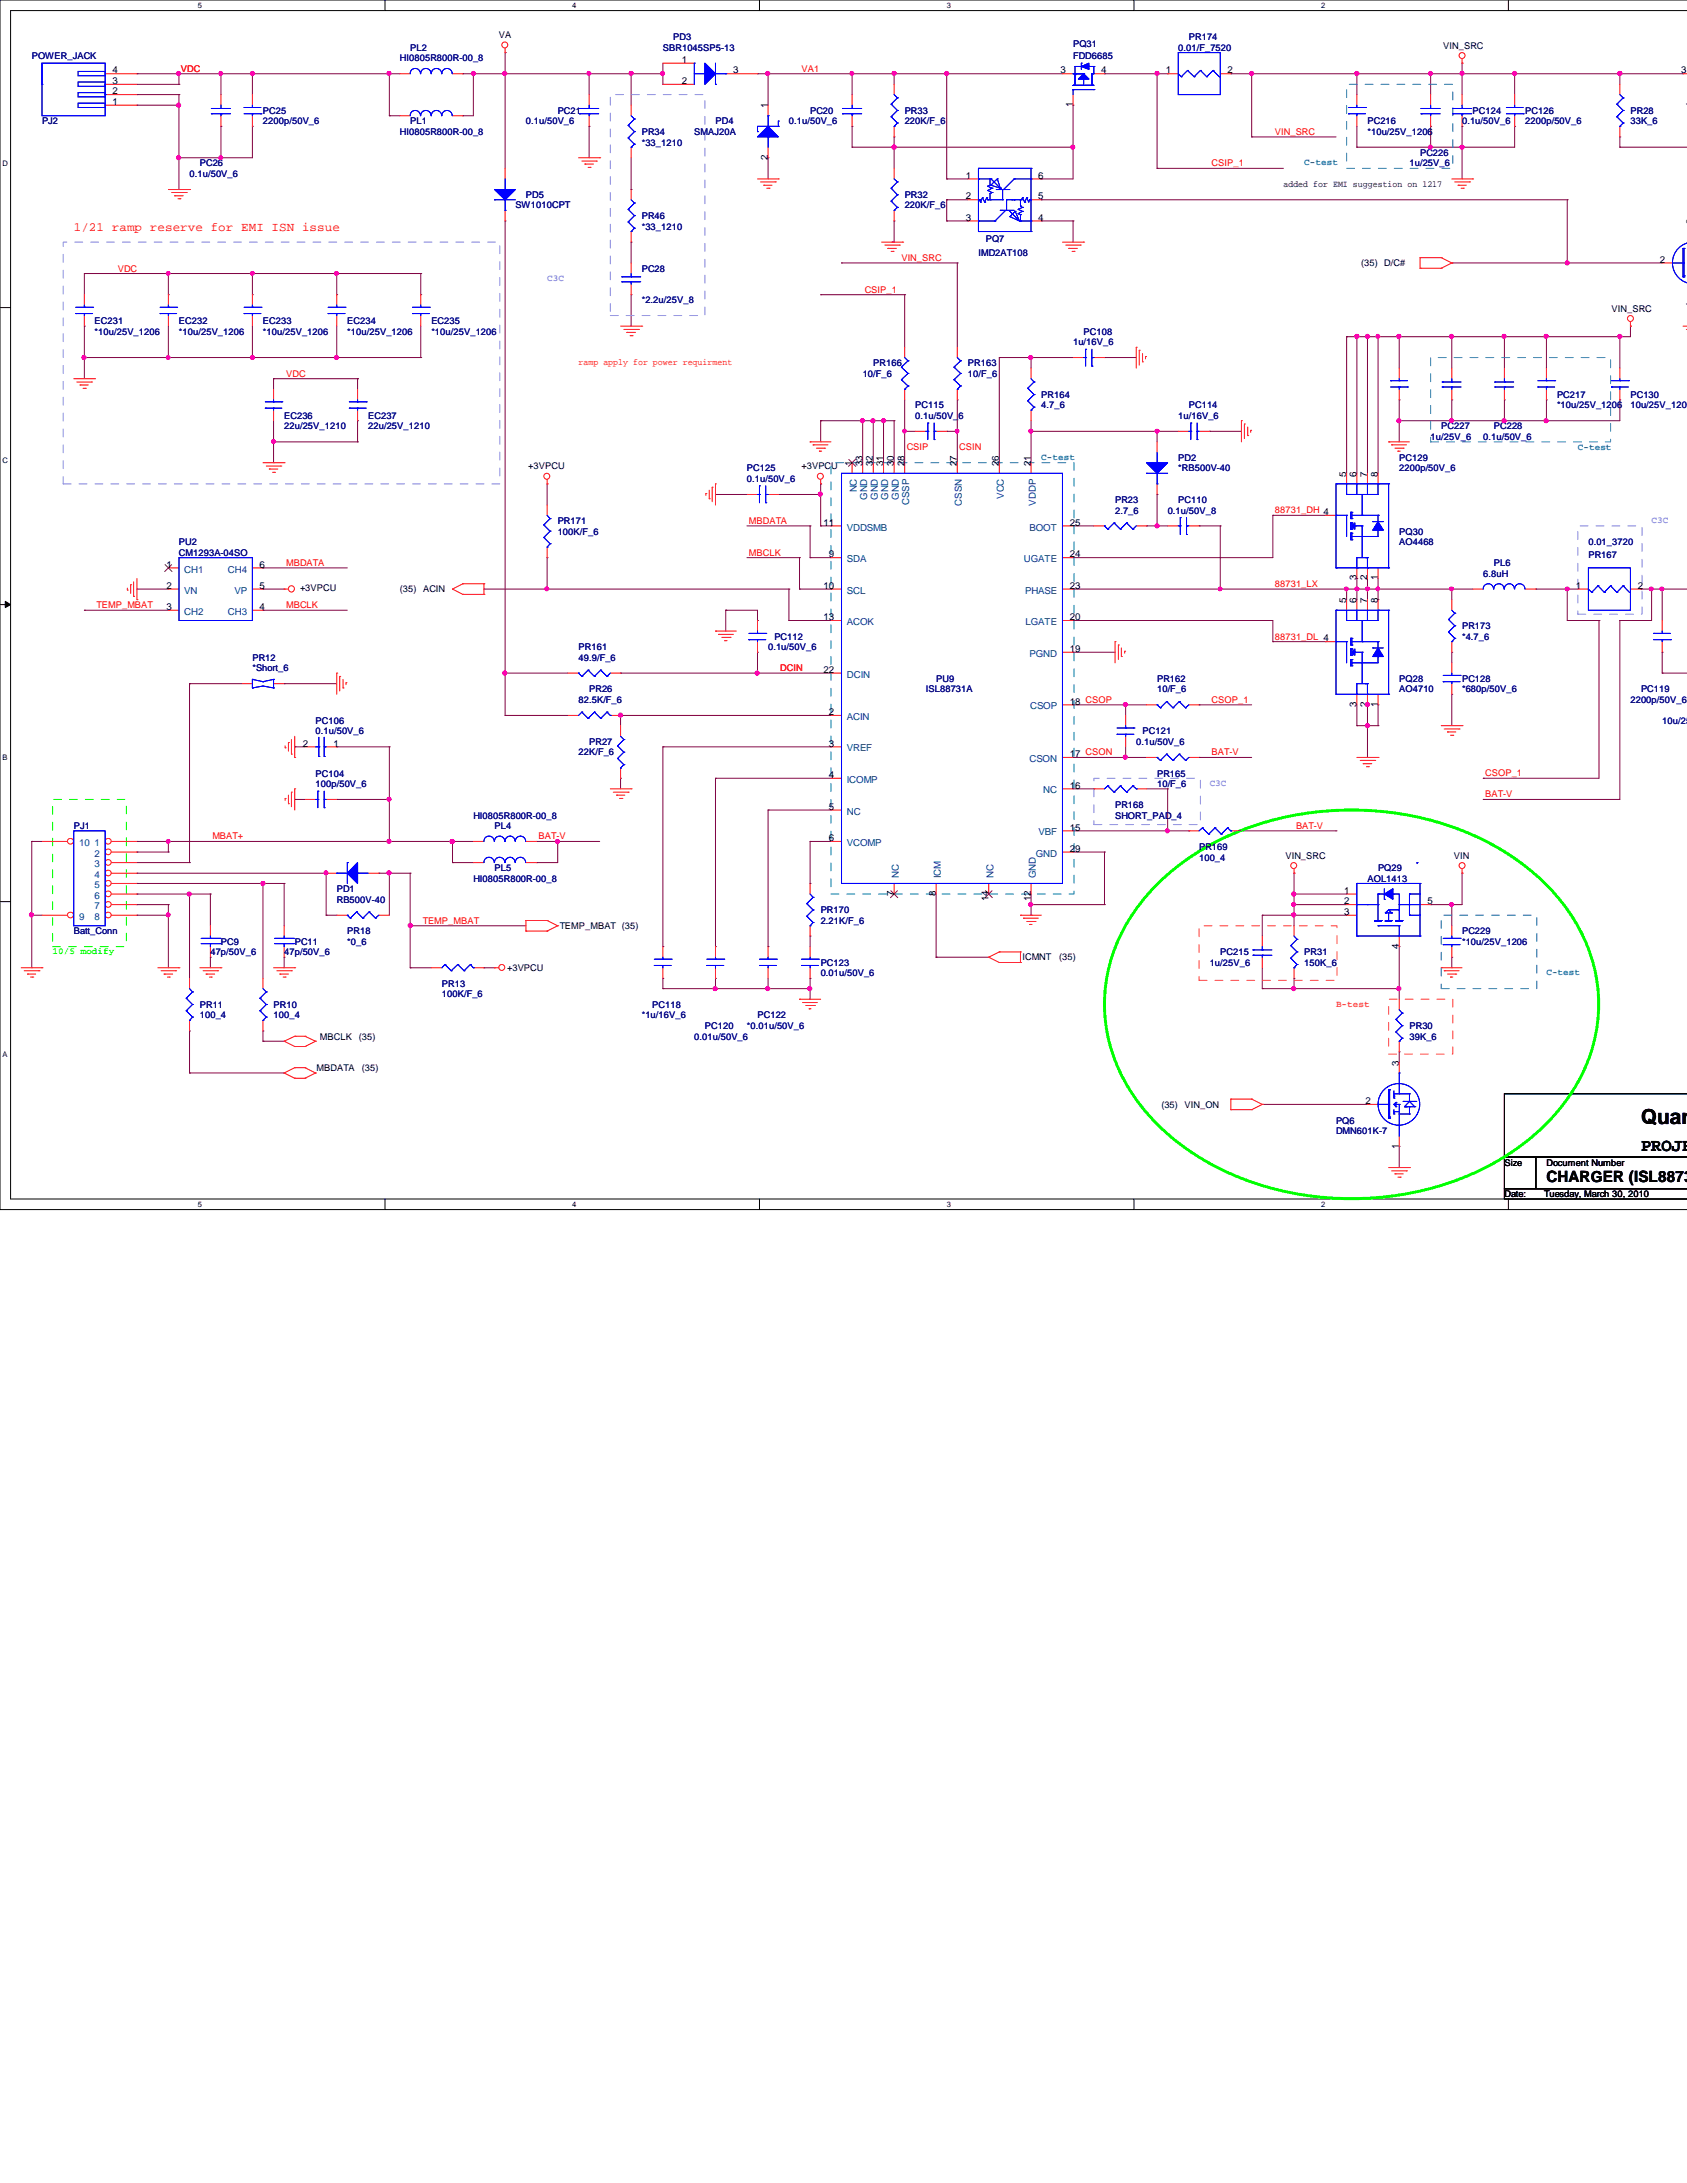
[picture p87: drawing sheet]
<svg xmlns="http://www.w3.org/2000/svg" width="216mm" height="279mm" viewBox="0 0 216 279" stroke-linecap="round" stroke-linejoin="round" font-family="sans-serif">
<defs><g id="words">
<text font-size="2.7" x="210" y="143.8">Quant</text>
<text font-size="2.3" x="210" y="147.3">PROJEC</text>
<text font-size="2" x="197.9" y="151.3">CHARGER (ISL88731</text>
<text font-size="1.6" fill="#f00" x="9.4" y="29.5">1/21 ramp reserve for EMI ISN issue</text>
<g font-size="1.2">
<text x="63.8" y="4.9">VA</text>
<text x="14.4" y="10.8">3</text>
<text x="14.4" y="9.4">4</text>
<text x="87.2" y="10.8">2</text>
<text x="87.2" y="8">1</text>
<text x="93.8" y="9.4">3</text>
<text x="135.7" y="9.4">3</text>
<text x="140.9" y="9.4">4</text>
<text x="149.2" y="9.4">1</text>
<text x="157.1" y="9.4">2</text>
<text x="184.7" y="6.2">VIN_SRC</text>
<text x="215.1" y="9.4">3</text>
<text x="14.4" y="13.4">1</text>
<text x="14.4" y="12.1">2</text>
<text x="98.3" y="13.9" transform="rotate(-90 98.3 13.9)">1</text>
<text x="137.3" y="13.7" transform="rotate(-90 137.3 13.7)">1</text>
<text x="216.7" y="13.7" transform="rotate(-90 216.7 13.7)">1</text>
<text x="98.3" y="20.4" transform="rotate(-90 98.3 20.4)">2</text>
<text x="123.6" y="22.9">1</text>
<text x="132.9" y="22.9">6</text>
<text x="164.3" y="23.9">added for EMI suggestion on 1217</text>
<text x="123.6" y="28.2">3</text>
<text x="123.6" y="25.5">2</text>
<text x="132.9" y="25.5">5</text>
<text x="132.9" y="28.2">4</text>
<text x="216.7" y="28.7" transform="rotate(-90 216.7 28.7)">3</text>
<text x="174.2" y="34.1">(35)</text>
<text x="177.2" y="34.1">D/C#</text>
<text x="212.4" y="33.6">2</text>
<text x="206.2" y="39.9">VIN_SRC</text>
<text x="216.7" y="39.3" transform="rotate(-90 216.7 39.3)">1</text>
<text x="109" y="59.6" transform="rotate(-90 109 59.6)">1</text>
<text x="110.4" y="59.6" transform="rotate(-90 110.4 59.6)">33</text>
<text x="111.7" y="59.6" transform="rotate(-90 111.7 59.6)">32</text>
<text x="113" y="59.6" transform="rotate(-90 113 59.6)">31</text>
<text x="114.4" y="59.6" transform="rotate(-90 114.4 59.6)">30</text>
<text x="115.7" y="59.6" transform="rotate(-90 115.7 59.6)">28</text>
<text x="122.5" y="59.6" transform="rotate(-90 122.5 59.6)">27</text>
<text x="127.8" y="59.6" transform="rotate(-90 127.8 59.6)">26</text>
<text x="131.9" y="59.6" transform="rotate(-90 131.9 59.6)">21</text>
<text x="67.6" y="60.1">+3VPCU</text>
<text x="102.6" y="60.1">+3VPCU</text>
<text x="172.3" y="61" transform="rotate(-90 172.3 61)">5</text>
<text x="173.6" y="61" transform="rotate(-90 173.6 61)">6</text>
<text x="175" y="61" transform="rotate(-90 175 61)">7</text>
<text x="176.3" y="61" transform="rotate(-90 176.3 61)">8</text>
<text x="105.4" y="67.3">11</text>
<text x="106.1" y="71.3">9</text>
<text x="136.9" y="71.3">24</text>
<text x="136.9" y="67.3">25</text>
<text x="21.3" y="72.6">1</text>
<text x="21.3" y="75.4">2</text>
<text x="33.2" y="75.4">5</text>
<text x="33.2" y="72.6">6</text>
<text x="38.4" y="75.7">+3VPCU</text>
<text x="51.2" y="75.8">(35)</text>
<text x="54.1" y="75.8">ACIN</text>
<text x="105.4" y="75.4">10</text>
<text x="136.9" y="75.4">23</text>
<text x="172.3" y="77.2" transform="rotate(-90 172.3 77.2)">5</text>
<text x="173.6" y="77.2" transform="rotate(-90 173.6 77.2)">6</text>
<text x="173.6" y="74.3" transform="rotate(-90 173.6 74.3)">3</text>
<text x="175" y="77.2" transform="rotate(-90 175 77.2)">7</text>
<text x="175" y="74.3" transform="rotate(-90 175 74.3)">2</text>
<text x="176.3" y="77.2" transform="rotate(-90 176.3 77.2)">8</text>
<text x="176.3" y="74.3" transform="rotate(-90 176.3 74.3)">1</text>
<text x="201.7" y="75.4">1</text>
<text x="209.6" y="75.4">2</text>
<text x="21.3" y="78.1">3</text>
<text x="33.2" y="78.1">4</text>
<text x="105.4" y="79.4">13</text>
<text x="136.9" y="79.4">20</text>
<text x="136.9" y="83.4">19</text>
<text x="105.4" y="86.1">22</text>
<text x="38.8" y="95.5">2</text>
<text x="42.7" y="95.5">1</text>
<text x="106.1" y="95.5">3</text>
<text x="106.1" y="91.5">2</text>
<text x="136.9" y="90.2">18 CSOP</text>
<text x="173.6" y="90.5" transform="rotate(-90 173.6 90.5)">3</text>
<text x="175" y="90.5" transform="rotate(-90 175 90.5)">2</text>
<text x="176.3" y="90.5" transform="rotate(-90 176.3 90.5)">1</text>
<text x="106.1" y="99.6">4</text>
<text x="136.9" y="96.9">17 CSON</text>
<text x="136.9" y="100.9">16</text>
<text x="106.1" y="103.6">5</text>
<text x="106.1" y="107.7">6</text>
<text x="136.9" y="106.3">15</text>
<text x="136.9" y="109">29</text>
<text x="164.5" y="109.9">VIN_SRC</text>
<text x="186.1" y="109.9">VIN</text>
<text x="71.6" y="118.9">TEMP_MBAT (35)</text>
<text x="114.4" y="114.7" transform="rotate(-90 114.4 114.7)">7</text>
<text x="119.8" y="114.7" transform="rotate(-90 119.8 114.7)">8</text>
<text x="126.5" y="115.4" transform="rotate(-90 126.5 115.4)">14</text>
<text x="131.9" y="115.4" transform="rotate(-90 131.9 115.4)">12</text>
<text x="172" y="117.1">3</text>
<text x="172" y="115.7">2</text>
<text x="172" y="114.4">1</text>
<text x="182.7" y="115.7">5</text>
<text x="64.9" y="124.3">+3VPCU</text>
<text x="130.9" y="122.8">ICMNT</text>
<text x="135.6" y="122.8">(35)</text>
<text x="179" y="121.4" transform="rotate(-90 179 121.4)">4</text>
<text x="40.5" y="137.1">MBDATA</text>
<text x="40.9" y="133.1">MBCLK</text>
<text x="45.9" y="133.1">(35)</text>
<text x="46.3" y="137.1">(35)</text>
<text x="179" y="136.4" transform="rotate(-90 179 136.4)">3</text>
<text x="148.6" y="141.8">(35)</text>
<text x="151.6" y="141.8">VIN_ON</text>
<text x="174.8" y="141.3">2</text>
<text x="179" y="147" transform="rotate(-90 179 147)">1</text>
<text x="192.5" y="149.2">Size</text>
<text x="197.9" y="149.2">Document Number</text>
<text x="192.5" y="153.2">Date:</text>
<text x="197.6" y="153.2">Tuesday, March 30, 2010</text>
</g>
<g font-size="1.2" fill="#000080">
<text x="86.1" y="5.2">PD3</text>
<text x="137.3" y="6">PQ31</text>
<text x="152.1" y="5.2">PR174</text>
<text x="4.1" y="7.6">POWER_JACK</text>
<text x="51.2" y="7.8">HI0805R800R-00_8</text>
<text x="52.5" y="6.5">PL2</text>
<text x="84.8" y="6.5">SBR1045SP5-13</text>
<text x="137.3" y="7.6">FDD6685</text>
<text x="150.8" y="6.5">0.01/F_7520</text>
<text x="5.4" y="15.9">PJ2</text>
<text x="33.7" y="14.6">PC25</text>
<text x="33.7" y="15.9">2200p/50V_6</text>
<text x="51.2" y="17.3">HI0805R800R-00_8</text>
<text x="52.5" y="15.9">PL1</text>
<text x="67.3" y="15.9">0.1u/50V_6</text>
<text x="71.4" y="14.6">PC21</text>
<text x="82.1" y="17.3">PR34</text>
<text x="88.9" y="17.3">SMAJ20A</text>
<text x="91.6" y="15.9">PD4</text>
<text x="101" y="15.9">0.1u/50V_6</text>
<text x="103.7" y="14.6">PC20</text>
<text x="115.8" y="14.6">PR33</text>
<text x="115.8" y="15.9">220K/F_6</text>
<text x="175" y="15.9">PC216</text>
<text x="175" y="17.3">*10u/25V_1206</text>
<text x="187.1" y="15.9">0.1u/50V_6</text>
<text x="188.5" y="14.6">PC124</text>
<text x="195.2" y="14.6">PC126</text>
<text x="195.2" y="15.9">2200p/50V_6</text>
<text x="208.7" y="14.6">PR28</text>
<text x="208.7" y="15.9">33K_6</text>
<text x="24.3" y="22.6">0.1u/50V_6</text>
<text x="25.6" y="21.3">PC26</text>
<text x="82.1" y="18.6">*33_1210</text>
<text x="180.4" y="21.3">1u/25V_6</text>
<text x="181.7" y="19.9">PC226</text>
<text x="66" y="26.7">SW1010CPT</text>
<text x="67.3" y="25.4">PD5</text>
<text x="82.1" y="28">PR46</text>
<text x="82.1" y="29.4">*33_1210</text>
<text x="115.8" y="25.4">PR32</text>
<text x="115.8" y="26.7">220K/F_6</text>
<text x="82.1" y="34.8">PC28</text>
<text x="125.2" y="32.8">IMD2AT108</text>
<text x="126.2" y="31">PQ7</text>
<text x="12.1" y="41.5">EC231</text>
<text x="22.9" y="41.5">EC232</text>
<text x="33.7" y="41.5">EC233</text>
<text x="44.4" y="41.5">EC234</text>
<text x="55.2" y="41.5">EC235</text>
<text x="82.1" y="38.8">*2.2u/25V_8</text>
<text x="12.1" y="42.8">*10u/25V_1206</text>
<text x="22.9" y="42.8">*10u/25V_1206</text>
<text x="33.7" y="42.8">*10u/25V_1206</text>
<text x="44.4" y="42.8">*10u/25V_1206</text>
<text x="55.2" y="42.8">*10u/25V_1206</text>
<text x="111.8" y="46.9">PR166</text>
<text x="123.9" y="46.9">PR163</text>
<text x="137.3" y="44.2">1u/16V_6</text>
<text x="138.7" y="42.8">PC108</text>
<text x="36.4" y="53.6">EC236</text>
<text x="47.1" y="53.6">EC237</text>
<text x="110.4" y="48.2">10/F_6</text>
<text x="117.1" y="52.3">PC115</text>
<text x="117.1" y="53.6">0.1u/50V_6</text>
<text x="123.9" y="48.2">10/F_6</text>
<text x="133.3" y="50.9">PR164</text>
<text x="133.3" y="52.3">4.7_6</text>
<text x="150.8" y="53.6">1u/16V_6</text>
<text x="152.1" y="52.3">PC114</text>
<text x="199.3" y="50.9">PC217</text>
<text x="199.3" y="52.3">*10u/25V_1206</text>
<text x="208.7" y="50.9">PC130</text>
<text x="208.7" y="52.3">10u/25V_1206</text>
<text x="36.4" y="54.9">22u/25V_1210</text>
<text x="47.1" y="54.9">22u/25V_1210</text>
<text x="150.8" y="59">PD2</text>
<text x="179.1" y="59">PC129</text>
<text x="183.1" y="56.3">1u/25V_6</text>
<text x="184.4" y="54.9">PC227</text>
<text x="189.8" y="56.3">0.1u/50V_6</text>
<text x="191.2" y="54.9">PC228</text>
<text x="95.6" y="60.3">PC125</text>
<text x="95.6" y="61.7">0.1u/50V_6</text>
<text x="142.7" y="64.4">PR23</text>
<text x="142.7" y="65.7">2.7_6</text>
<text x="149.4" y="65.7">0.1u/50V_8</text>
<text x="150.8" y="64.4">PC110</text>
<text x="150.8" y="60.3">*RB500V-40</text>
<text x="179.1" y="60.3">2200p/50V_6</text>
<text x="22.9" y="69.8">PU2</text>
<text x="22.9" y="71.1">CM1293A-04SO</text>
<text x="71.4" y="67.1">PR171</text>
<text x="71.4" y="68.4">100K/F_6</text>
<text x="179.1" y="68.4">PQ30</text>
<text x="179.1" y="69.8">AO4468</text>
<text x="203.3" y="71.4">PR167</text>
<text x="203.3" y="69.8">0.01_3720</text>
<text x="189.8" y="73.8">6.8uH</text>
<text x="191.2" y="72.5">PL6</text>
<text x="74" y="83.2">PR161</text>
<text x="98.3" y="83.2">0.1u/50V_6</text>
<text x="99.1" y="81.9">PC112</text>
<text x="187.1" y="80.5">PR173</text>
<text x="187.1" y="81.9">*4.7_6</text>
<text x="32.3" y="84.6">PR12</text>
<text x="32.3" y="85.9">*Short_6</text>
<text x="74" y="84.6">49.9/F_6</text>
<text x="74" y="90">82.5K/F_6</text>
<text x="75.4" y="88.6">PR26</text>
<text x="118.5" y="88.6">ISL88731A</text>
<text x="119.8" y="87.2">PU9</text>
<text x="148.1" y="87.2">PR162</text>
<text x="148.1" y="88.6">10/F_6</text>
<text x="179.1" y="87.2">PQ28</text>
<text x="179.1" y="88.6">AO4710</text>
<text x="187.1" y="87.2">PC128</text>
<text x="187.1" y="88.6">*680p/50V_6</text>
<text x="208.7" y="90">2200p/50V_6</text>
<text x="210" y="88.6">PC119</text>
<text x="40.4" y="92.7">PC106</text>
<text x="40.4" y="94">0.1u/50V_6</text>
<text x="75.4" y="95.3">PR27</text>
<text x="145.4" y="95.3">0.1u/50V_6</text>
<text x="146.2" y="94">PC121</text>
<text x="212.7" y="92.7">10u/25V</text>
<text x="40.4" y="99.4">PC104</text>
<text x="40.4" y="100.7">100p/50V_6</text>
<text x="74" y="96.7">22K/F_6</text>
<text x="148.1" y="99.4">PR165</text>
<text x="148.1" y="100.7">10/F_6</text>
<text x="9.4" y="106.1">PJ1</text>
<text x="60.6" y="104.8">HI0805R800R-00_8</text>
<text x="63.3" y="106.1">PL4</text>
<text x="142.7" y="103.4">PR168</text>
<text x="142.7" y="104.8">SHORT_PAD_4</text>
<text x="60.6" y="112.9">HI0805R800R-00_8</text>
<text x="63.3" y="111.5">PL5</text>
<text x="153.5" y="108.8">PR169</text>
<text x="153.5" y="110.2">100_4</text>
<text x="175" y="112.9">AOL1413</text>
<text x="176.4" y="111.5">PQ29</text>
<text x="9.4" y="119.6">Batt_Conn</text>
<text x="43.1" y="114.2">PD1</text>
<text x="43.1" y="115.5">RB500V-40</text>
<text x="44.4" y="119.6">PR18</text>
<text x="105" y="116.9">PR170</text>
<text x="105" y="118.2">2.21K/F_6</text>
<text x="187.1" y="119.6">PC229</text>
<text x="26.9" y="122.3">47p/50V_6</text>
<text x="28.3" y="120.9">PC9</text>
<text x="36.4" y="122.3">47p/50V_6</text>
<text x="37.7" y="120.9">PC11</text>
<text x="44.4" y="120.9">*0_6</text>
<text x="105" y="123.6">PC123</text>
<text x="105" y="125">0.01u/50V_6</text>
<text x="154.8" y="123.6">1u/25V_6</text>
<text x="156.2" y="122.3">PC215</text>
<text x="166.9" y="122.3">PR31</text>
<text x="166.9" y="123.6">150K_6</text>
<text x="187.1" y="120.9">*10u/25V_1206</text>
<text x="25.6" y="129">PR11</text>
<text x="25.6" y="130.3">100_4</text>
<text x="35" y="129">PR10</text>
<text x="35" y="130.3">100_4</text>
<text x="56.6" y="126.3">PR13</text>
<text x="56.6" y="127.6">100K/F_6</text>
<text x="82.1" y="130.3">*1u/16V_6</text>
<text x="83.5" y="129">PC118</text>
<text x="90.2" y="131.7">PC120</text>
<text x="95.6" y="131.7">*0.01u/50V_6</text>
<text x="96.9" y="130.3">PC122</text>
<text x="180.4" y="131.7">PR30</text>
<text x="88.9" y="133.1">0.01u/50V_6</text>
<text x="180.4" y="133.1">39K_6</text>
<text x="171" y="143.8">PQ6</text>
<text x="171" y="145.2">DMN601K-7</text>
</g>
<g font-size="1.2" fill="#f00">
<text x="23.2" y="9.2">VDC</text>
<text x="102.6" y="9.2">VA1</text>
<text x="163.2" y="17.3">VIN_SRC</text>
<text x="155.1" y="21.3">CSIP_1</text>
<text x="15.1" y="34.8">VDC</text>
<text x="115.4" y="33.4">VIN_SRC</text>
<text x="110.7" y="37.5">CSIP_1</text>
<text x="74" y="46.7">ramp apply for power requirment</text>
<text x="36.6" y="48.2">VDC</text>
<text x="116" y="57.7">CSIP</text>
<text x="122.8" y="57.7">CSIN</text>
<text x="163.2" y="65.7">88731_DH 4</text>
<text x="95.8" y="71.1">MBCLK</text>
<text x="95.8" y="67.1">MBDATA</text>
<text x="12.4" y="77.9">TEMP_MBAT</text>
<text x="36.6" y="72.4">MBDATA</text>
<text x="36.6" y="77.9">MBCLK</text>
<text x="163.2" y="75.1">88731_LX</text>
<text x="163.2" y="81.9">88731_DL 4</text>
<text x="99.9" y="85.9">DCIN</text>
<text x="155.1" y="90">CSOP_1</text>
<text x="155.1" y="96.7">BAT-V</text>
<text x="190.1" y="99.4">CSOP_1</text>
<text x="27.2" y="107.4">MBAT+</text>
<text x="68.9" y="107.4">BAT-V</text>
<text x="165.9" y="106.1">BAT-V</text>
<text x="190.1" y="102.1">BAT-V</text>
<text x="54.1" y="118.2">TEMP_MBAT</text>
</g>
<g font-size="1.2" fill="#008080">
<text x="166.9" y="21.2">C-test</text>
<text x="133.3" y="58.9">C-test</text>
<text x="201.9" y="57.5">C-test</text>
<text x="197.9" y="124.8">C-test</text>
</g>
<g font-size="1.2" fill="#8080ff">
<text x="70" y="36">C3C</text>
<text x="211.4" y="66.9">C3C</text>
<text x="154.8" y="100.6">C3C</text>
</g>
<g font-size="1.2" fill="#004080">
<text x="109.6" y="63" transform="rotate(-90 109.6 63)">NC</text>
<text x="111" y="64" transform="rotate(-90 111 64)">GND</text>
<text x="112.4" y="64" transform="rotate(-90 112.4 64)">GND</text>
<text x="113.7" y="64" transform="rotate(-90 113.7 64)">GND</text>
<text x="115" y="64" transform="rotate(-90 115 64)">GND</text>
<text x="116.4" y="64.7" transform="rotate(-90 116.4 64.7)">CSSP</text>
<text x="123.1" y="64.7" transform="rotate(-90 123.1 64.7)">CSSN</text>
<text x="128.5" y="63.9" transform="rotate(-90 128.5 63.9)">VCC</text>
<text x="132.5" y="64.7" transform="rotate(-90 132.5 64.7)">VDDP</text>
<text x="108.4" y="72">SDA</text>
<text x="108.4" y="67.9">VDDSMB</text>
<text x="131" y="72">UGATE</text>
<text x="131.7" y="67.9">BOOT</text>
<text x="23.6" y="73.3">CH1</text>
<text x="23.6" y="76">VN</text>
<text x="29.2" y="73.3">CH4</text>
<text x="30" y="76">VP</text>
<text x="108.4" y="76">SCL</text>
<text x="131.2" y="76">PHASE</text>
<text x="23.6" y="78.7">CH2</text>
<text x="29.2" y="78.7">CH3</text>
<text x="108.4" y="80">ACOK</text>
<text x="131.2" y="80">LGATE</text>
<text x="108.4" y="86.7">DCIN</text>
<text x="131.7" y="84.1">PGND</text>
<text x="108.4" y="92.2">ACIN</text>
<text x="131.8" y="90.8">CSOP</text>
<text x="108.4" y="100.2">ICOMP</text>
<text x="108.4" y="96.2">VREF</text>
<text x="131.7" y="97.5">CSON</text>
<text x="133.5" y="101.6">NC</text>
<text x="108.4" y="104.3">NC</text>
<text x="132.9" y="106.9">VBF</text>
<text x="10.1" y="108.3">10</text>
<text x="12.1" y="108.3">1</text>
<text x="12.1" y="109.6">2</text>
<text x="12.1" y="111">3</text>
<text x="12.1" y="112.4">4</text>
<text x="12.1" y="113.7">5</text>
<text x="108.4" y="108.3">VCOMP</text>
<text x="115" y="112.4" transform="rotate(-90 115 112.4)">NC</text>
<text x="120.4" y="112.4" transform="rotate(-90 120.4 112.4)">ICM</text>
<text x="127.1" y="112.4" transform="rotate(-90 127.1 112.4)">NC</text>
<text x="132.5" y="112.4" transform="rotate(-90 132.5 112.4)">GND</text>
<text x="132.5" y="109.6">GND</text>
<text x="10.1" y="117.7">9</text>
<text x="12.1" y="115">6</text>
<text x="12.1" y="116.4">7</text>
<text x="12.1" y="117.7">8</text>
</g>
<text font-size="1.2" fill="#0f0" x="6.7" y="122.1">10/5 modify</text>
<text font-size="1.2" fill="#ff8000" x="171" y="128.9">B-test</text>
<g font-size="1">
<text x="25.3" y="1">5</text>
<text x="73.2" y="1">4</text>
<text x="121.2" y="1">3</text>
<text x="169.1" y="1">2</text>
<text x=".3" y="21.2">D</text>
<text x=".3" y="59.2">C</text>
<text x=".3" y="97.2">B</text>
<text x=".3" y="135.3">A</text>
<text x="25.3" y="154.5">5</text>
<text x="73.2" y="154.5">4</text>
<text x="121.2" y="154.5">3</text>
<text x="169.1" y="154.5">2</text>
</g>
</g></defs>
<path d="M215.9 0h-215.9v154.8h215.9M215.9 1.4h-214.5v152.1h214.5" fill="none" stroke="#000" stroke-width=".13"/>
<g fill="#fff">
<path d="M25.3 .2h.5v1h-.5z"/>
<path d="M25.3 153.6h.5v1.1h-.5z"/>
</g>
<path d="M49.3 0v1.4M49.3 153.5v1.3" fill="none" stroke="#000" stroke-width=".13"/>
<g fill="#fff">
<path d="M73.2 .2h.5v1h-.5z"/>
<path d="M73.2 153.6h.5v1.1h-.5z"/>
</g>
<path d="M97.2 0v1.4M97.2 153.5v1.3" fill="none" stroke="#000" stroke-width=".13"/>
<g fill="#fff">
<path d="M121.2 .2h.5v1h-.5z"/>
<path d="M121.2 153.6h.5v1.1h-.5z"/>
</g>
<path d="M145.1 0v1.4M145.1 153.5v1.3" fill="none" stroke="#000" stroke-width=".13"/>
<g fill="#fff">
<path d="M169.1 .2h.5v1h-.5z"/>
<path d="M169.1 153.6h.5v1.1h-.5z"/>
</g>
<path d="M193 0v1.4M193 153.5v1.3" fill="none" stroke="#000" stroke-width=".13"/>
<g fill="#fff">
<path d="M.3 20.4h.7v1h-.7z"/>
<path d="M.3 58.4h.7v1h-.7z"/>
</g>
<path d="M0 39.4h1.4" fill="none" stroke="#000" stroke-width=".13"/>
<path d="M.3 96.4h.7v1.1h-.7z" fill="#fff"/>
<path d="M0 77.4h1.4M.7 77l.7 .4-.7 .4z" fill="none" stroke="#000" stroke-width=".13"/>
<path d="M.7 77l.7 .4-.7 .4z" fill="#000"/>
<path d="M.3 134.4h.7v1.1h-.7z" fill="#fff"/>
<path d="M0 115.4h1.4" fill="none" stroke="#000" stroke-width=".13"/>
<path d="M207.3 9.4h.1M207.3 17.5h.1M207.3 9.4v1.4M207.3 17.5v1.3M200.6 33.7h.1M200.6 33.7h12.1" fill="none" stroke="#800040" stroke-width=".13"/>
<circle cx="200.6" cy="33.7" r=".26" fill="#f0f"/>
<circle cx="200.6" cy="33.7" r=".26" fill="none" stroke="#f0f" stroke-width=".13"/>
<path d="M75.4 9.4h.1M75.4 9.4v2.7M109.1 18.8h.1M109.1 16.2h.1M109.1 18.8h5.3M109.1 16.2v2.6M137.3 18.8h.1M137.3 18.8v4.1M114.2 31h.1M114.2 31h.2" fill="none" stroke="#800040" stroke-width=".13"/>
<circle cx="137.3" cy="18.8" r=".26" fill="#f0f"/>
<circle cx="137.3" cy="18.8" r=".26" fill="none" stroke="#f0f" stroke-width=".13"/>
<path d="M114.4 17.5h.1M114.4 18.8h.1M114.4 17.5v4" fill="none" stroke="#800040" stroke-width=".13"/>
<circle cx="114.4" cy="18.8" r=".26" fill="#f0f"/>
<circle cx="114.4" cy="18.8" r=".26" fill="none" stroke="#f0f" stroke-width=".13"/>
<path d="M114.4 9.4h.1M114.4 9.4v1.4" fill="none" stroke="#800040" stroke-width=".13"/>
<circle cx="114.4" cy="9.4" r=".26" fill="#f0f"/>
<circle cx="114.4" cy="9.4" r=".26" fill="none" stroke="#f0f" stroke-width=".13"/>
<path d="M109.1 9.4h.1M109.1 9.4v2.7" fill="none" stroke="#800040" stroke-width=".13"/>
<path d="M108.9 9.2l.1-.1 .2 .2v.3l-.2 .1-.1-.1z" fill-rule="evenodd" fill="#f0f"/>
<path d="M108.9 9.2l.1-.1 .2 .2v.3l-.2 .1-.1-.1z" fill="none" stroke="#f0f" stroke-width=".13"/>
<g fill="none" stroke="#800040" stroke-width=".13">
<path d="M121.2 9.4h.1M121.2 9.4v13.5M187.1 16.2h.1M187.1 16.2v2.6M114.4 28.3h.1M114.4 28.3v2.7M121.2 22.9h.1M121.2 28.3h.1M121.2 25.6h.1M121.2 28.3h2.7M121.2 22.9h2.7M121.2 25.6v2.7"/>
<path d="M121.2 25.6h2.7M133.3 28.3h.1M133.3 22.9h.1M133.3 25.6h.1M133.3 28.3h4M133.3 22.9h4M133.3 25.6h67.3M137.3 28.3h.1M137.3 28.3v2.7M127.9 45.8h.1M127.9 59.2h.1M127.9 45.8h4.1"/>
<path d="M127.9 45.8v13.4M132 45.8h.1M132 45.8v1.3M207.3 43.1h.1M207.3 43.1h1.4"/>
</g>
<circle cx="121.2" cy="9.4" r=".26" fill="#f0f"/>
<circle cx="121.2" cy="9.4" r=".26" fill="none" stroke="#f0f" stroke-width=".13"/>
<path d="M122.5 55.2h.1M122.5 55.2v4M132 55.2h.1M132 53.8v1.4M137.3 79.4h.1M137.3 79.4h25.6M189.8 102.3h.1M189.8 102.3h17.5" fill="none" stroke="#800040" stroke-width=".13"/>
<path d="M122.3 55h.3l.1 .2-.1 .1-.1 .1-.2-.1z" fill-rule="evenodd" fill="#f0f"/>
<path d="M122.3 55h.3l.1 .2-.1 .1-.1 .1-.2-.1z" fill="none" stroke="#f0f" stroke-width=".13"/>
<path d="M105 37.7h.1M105 37.7h10.8M121.2 55.2h.1M122.5 51.2h.1M122.5 51.2v4h-1.3M137.3 67.3h.1M137.3 67.3h2.7M148.1 67.3h.1M148.1 67.3h1.3M79.4 99.6h.1M79.4 99.6v1.4" fill="none" stroke="#800040" stroke-width=".13"/>
<circle cx="148.1" cy="67.3" r=".26" fill="#f0f"/>
<circle cx="148.1" cy="67.3" r=".26" fill="none" stroke="#f0f" stroke-width=".13"/>
<path d="M137.3 75.4h.1M137.3 75.4h18.9M137.3 83.5h.1M137.3 83.5h5.4" fill="none" stroke="#800040" stroke-width=".13"/>
<path d="M156 75.2h.3l.1 .2-.1 .1-.2 .1-.1-.1z" fill-rule="evenodd" fill="#f0f"/>
<path d="M156 75.2h.3l.1 .2-.1 .1-.2 .1-.1-.1z" fill="none" stroke="#f0f" stroke-width=".13"/>
<path d="M132 55.2h.1M132 55.2v4M154.8 55.2h.1M154.8 55.2h4.1" fill="none" stroke="#800040" stroke-width=".13"/>
<circle cx="131.9" cy="55.2" r=".25" fill="#f0f"/>
<circle cx="131.9" cy="55.2" r=".25" fill="none" stroke="#f0f" stroke-width=".13"/>
<path d="M153.5 67.3h.1M153.5 67.3h2.7M200.6 75.4h.1M200.6 75.4h1.3M204.6 79.4h.1M204.6 79.4v20.2M207.3 79.4h.1M207.3 79.4v22.9" fill="none" stroke="#800040" stroke-width=".13"/>
<circle cx="200.6" cy="75.4" r=".25" fill="#f0f"/>
<circle cx="200.6" cy="75.4" r=".25" fill="none" stroke="#f0f" stroke-width=".13"/>
<path d="M115.8 55.2h.1M115.8 55.2v4M96.9 83.5h.1M96.9 83.5v2.6" fill="none" stroke="#800040" stroke-width=".13"/>
<path d="M115.6 55h.3l.1 .2-.1 .1-.2 .1-.1-.1z" fill-rule="evenodd" fill="#f0f"/>
<path d="M115.6 55h.3l.1 .2-.1 .1-.2 .1-.1-.1z" fill="none" stroke="#f0f" stroke-width=".13"/>
<path d="M148.1 55.2h.1M148.1 55.2v1.4M208.7 41.7h.1M208.7 41.7v1.4M64.6 91.6h.1M64.6 91.6h8.1M79.4 91.6h.1M79.4 91.6h26.9" fill="none" stroke="#800040" stroke-width=".13"/>
<circle cx="79.4" cy="91.5" r=".26" fill="#f0f"/>
<circle cx="79.4" cy="91.5" r=".26" fill="none" stroke="#f0f" stroke-width=".13"/>
<g fill="none" stroke="#800040" stroke-width=".13">
<path d="M115.8 55.2h.1M115.8 55.2h1.3M132 45.8h.1M132 45.8h5.3M141.4 45.8h.1M141.4 45.8h4M92.9 78.1h.1M92.9 78.1h4M137.3 71.4h.1M137.3 71.4h25.6M146.7 67.3h.1M146.7 67.3h1.4"/>
<path d="M79.4 91.6h.1M79.4 91.6v1.3M153.5 90.2h.1M153.5 90.2h6.7M189.8 99.6h.1M189.8 99.6h14.8"/>
</g>
<circle cx="131.9" cy="45.8" r=".26" fill="#f0f"/>
<circle cx="131.9" cy="45.8" r=".26" fill="none" stroke="#f0f" stroke-width=".13"/>
<g fill="none" stroke="#800040" stroke-width=".13">
<path d="M64.6 9.4h.1M64.6 9.4v12.1M187.1 9.4h.1M187.1 8.1h.1M187.1 8.1v4M64.6 28.3h.1M64.6 28.3v57.8M107.7 33.7h.1M107.7 33.7h14.8M122.5 33.7h.1M122.5 33.7v10.8M92.9 78.1h.1"/>
<path d="M92.9 78.1v2.7M96.9 79.4h.1M96.9 78.1v1.3"/>
</g>
<circle cx="64.6" cy="86.1" r=".26" fill="#f0f"/>
<circle cx="64.6" cy="86.1" r=".26" fill="none" stroke="#f0f" stroke-width=".13"/>
<path d="M75.4 16.2h.1M75.4 16.2v4M211.4 75.4h.1M211.4 75.4h1.3" fill="none" stroke="#800040" stroke-width=".13"/>
<circle cx="211.3" cy="75.4" r=".25" fill="#f0f"/>
<circle cx="211.3" cy="75.4" r=".25" fill="none" stroke="#f0f" stroke-width=".13"/>
<path d="M212.7 75.4h.1M212.7 75.4v4" fill="none" stroke="#800040" stroke-width=".13"/>
<circle cx="212.7" cy="75.4" r=".25" fill="#f0f"/>
<circle cx="212.7" cy="75.4" r=".25" fill="none" stroke="#f0f" stroke-width=".13"/>
<path d="M187.1 18.8h.1M187.1 18.8v4.1M187.1 18.8h6.7" fill="none" stroke="#800040" stroke-width=".13"/>
<circle cx="187.1" cy="18.8" r=".26" fill="#f0f"/>
<circle cx="187.1" cy="18.8" r=".26" fill="none" stroke="#f0f" stroke-width=".13"/>
<path d="M187.1 9.4h.1M187.1 9.4h6.7" fill="none" stroke="#800040" stroke-width=".13"/>
<circle cx="187.1" cy="9.4" r=".26" fill="#f0f"/>
<circle cx="187.1" cy="9.4" r=".26" fill="none" stroke="#f0f" stroke-width=".13"/>
<path d="M193.8 9.4h.1M193.8 9.4v2.7M176.4 43.1h.1M176.4 43.1h2.7M179.1 53.8h.1M179.1 43.1h.1M179.1 43.1v4M179.1 53.8v2.8M212.7 86.1h.1M212.7 83.5h.1M212.7 86.1h3.2M212.7 83.5v2.6" fill="none" stroke="#800040" stroke-width=".13"/>
<path d="M176.2 42.9l.1-.1 .2 .1v.3l-.2 .1-.1-.1z" fill-rule="evenodd" fill="#f0f"/>
<path d="M176.2 42.9l.1-.1 .2 .1v.3l-.2 .1-.1-.1z" fill="none" stroke="#f0f" stroke-width=".13"/>
<path d="M64.6 6.7h.1M64.6 6.7v2.7M98.3 20.2h.1M98.3 20.2v2.7M207.3 43.1h.1M207.3 43.1v4M64.6 86.1h.1M64.6 86.1h8.1" fill="none" stroke="#800040" stroke-width=".13"/>
<circle cx="207.3" cy="43.1" r=".26" fill="#f0f"/>
<circle cx="207.3" cy="43.1" r=".26" fill="none" stroke="#f0f" stroke-width=".13"/>
<path d="M64.6 9.4h.1M64.6 9.4h10.8M197.9 43.1h.1M197.9 43.1h9.4M79.4 86.1h.1M79.4 86.1h17.5" fill="none" stroke="#800040" stroke-width=".13"/>
<circle cx="64.6" cy="9.4" r=".26" fill="#f0f"/>
<circle cx="64.6" cy="9.4" r=".26" fill="none" stroke="#f0f" stroke-width=".13"/>
<path d="M98.3 9.4h.1M98.3 9.4v4.1M193.8 16.2h.1M193.8 16.2v2.6M115.8 37.7h.1M115.8 37.7v6.8M115.8 55.2h.1M115.8 51.2v4M179.1 51.2h.1M179.1 51.2v2.6M153.5 96.9h.1M153.5 96.9h6.7" fill="none" stroke="#800040" stroke-width=".13"/>
<circle cx="98.3" cy="9.4" r=".26" fill="#f0f"/>
<circle cx="98.3" cy="9.4" r=".26" fill="none" stroke="#f0f" stroke-width=".13"/>
<path d="M109.1 9.4h.1M109.1 9.4h12.1M114.4 9.4h.1M114.4 18.8h.1M114.4 18.8h22.9" fill="none" stroke="#800040" stroke-width=".13"/>
<circle cx="114.4" cy="18.8" r=".26" fill="#f0f"/>
<circle cx="114.4" cy="18.8" r=".26" fill="none" stroke="#f0f" stroke-width=".13"/>
<path d="M132 55.2h.1M132 55.2h16.1" fill="none" stroke="#800040" stroke-width=".13"/>
<circle cx="148.1" cy="55.2" r=".25" fill="#f0f"/>
<circle cx="148.1" cy="55.2" r=".25" fill="none" stroke="#f0f" stroke-width=".13"/>
<path d="M96.9 86.1h.1M96.9 86.1h9.4" fill="none" stroke="#800040" stroke-width=".13"/>
<circle cx="96.9" cy="86.1" r=".26" fill="#f0f"/>
<circle cx="96.9" cy="86.1" r=".26" fill="none" stroke="#f0f" stroke-width=".13"/>
<path d="M80.8 9.4h.1M80.8 9.4h4" fill="none" stroke="#800040" stroke-width=".13"/>
<circle cx="84.8" cy="9.4" r=".26" fill="#f0f"/>
<circle cx="84.8" cy="9.4" r=".26" fill="none" stroke="#f0f" stroke-width=".13"/>
<circle cx="80.8" cy="9.4" r=".26" fill="#f0f"/>
<circle cx="80.8" cy="9.4" r=".26" fill="none" stroke="#f0f" stroke-width=".13"/>
<path d="M197.9 53.8h.1M197.9 53.8h9.4M212.7 75.4h.1M212.7 75.4h3.2M119.8 122.5h.1M119.8 122.5h6.7" fill="none" stroke="#800040" stroke-width=".13"/>
<circle cx="197.9" cy="53.8" r=".26" fill="#f0f"/>
<circle cx="197.9" cy="53.8" r=".26" fill="none" stroke="#f0f" stroke-width=".13"/>
<path d="M207.3 9.4h8.1M215.4 9.4h.1M148.1 55.2h.1M148.1 55.2h2.7" fill="none" stroke="#800040" stroke-width=".13"/>
<circle cx="207.3" cy="9.4" r=".26" fill="#f0f"/>
<circle cx="207.3" cy="9.4" r=".26" fill="none" stroke="#f0f" stroke-width=".13"/>
<path d="M200.6 25.6h.1M200.6 25.6v8.1M207.3 51.2h.1M207.3 51.2v2.6M70 61.9h.1M70 71.4h.1M70 75.4h.1M70 61.9v2.7M70 71.4v4M70 75.4h31" fill="none" stroke="#800040" stroke-width=".13"/>
<circle cx="70" cy="75.4" r=".25" fill="#f0f"/>
<circle cx="70" cy="75.4" r=".25" fill="none" stroke="#f0f" stroke-width=".13"/>
<path d="M96.9 9.4h.1M96.9 9.4h1.4M121.2 9.4h.1M121.2 9.4h14.8M137.3 13.5h.1M137.3 13.5v5.3M193.8 9.4h13.5M207.3 9.4h.1M101 75.4h.1M101 79.4h.1M101 75.4v4M101 79.4h5.3" fill="none" stroke="#800040" stroke-width=".13"/>
<circle cx="193.8" cy="9.4" r=".26" fill="#f0f"/>
<circle cx="193.8" cy="9.4" r=".26" fill="none" stroke="#f0f" stroke-width=".13"/>
<circle cx="207.3" cy="9.4" r=".26" fill="#f0f"/>
<circle cx="207.3" cy="9.4" r=".26" fill="none" stroke="#f0f" stroke-width=".13"/>
<g fill="none" stroke="#800040" stroke-width=".13">
<path d="M176.4 75.4h.1M176.4 75.4h9.4M196.6 75.4h.1M196.6 75.4h4M200.6 79.4h.1M200.6 75.4h.1M200.6 79.4h4M200.6 75.4v4M207.3 79.4h.1M210 75.4h.1M210 75.4h1.4M211.4 75.4h.1"/>
<path d="M211.4 75.4v4h-4.1M103.7 119.8h.1M103.7 119.8v1.4M103.7 126.5h.1M103.7 126.5v1.4"/>
</g>
<circle cx="103.6" cy="126.5" r=".26" fill="#f0f"/>
<circle cx="103.6" cy="126.5" r=".26" fill="none" stroke="#f0f" stroke-width=".13"/>
<path d="M113.1 53.8h.1M113.1 53.8h1.3M148.1 63.3h.1M148.1 63.3v4M156.2 67.3h.1M156.2 67.3v8.1" fill="none" stroke="#800040" stroke-width=".13"/>
<circle cx="113.1" cy="53.8" r=".26" fill="#f0f"/>
<circle cx="113.1" cy="53.8" r=".26" fill="none" stroke="#f0f" stroke-width=".13"/>
<path d="M105 53.8h.1M105 53.8v2.8M105 53.8h5.4M110.4 53.8h.1M110.4 53.8v5.4M111.8 53.8h.1M111.8 53.8v5.4M114.4 53.8h.1M114.4 53.8v5.4" fill="none" stroke="#800040" stroke-width=".13"/>
<circle cx="111.7" cy="53.8" r=".26" fill="#f0f"/>
<circle cx="111.7" cy="53.8" r=".26" fill="none" stroke="#f0f" stroke-width=".13"/>
<path d="M110.4 53.8h.1M110.4 53.8h1.4" fill="none" stroke="#800040" stroke-width=".13"/>
<circle cx="110.4" cy="53.8" r=".26" fill="#f0f"/>
<circle cx="110.4" cy="53.8" r=".26" fill="none" stroke="#f0f" stroke-width=".13"/>
<g fill="none" stroke="#800040" stroke-width=".13">
<path d="M111.8 53.8h.1M111.8 53.8h1.3M113.1 53.8h.1M113.1 53.8v5.4M91.6 63.3h4M95.6 63.3h.1M95.6 71.4h6.7M95.6 67.3h8.1M99.6 63.3h5.4M102.3 71.4h.1M102.3 75.4h.1M102.3 71.4v4"/>
<path d="M102.3 75.4h4M103.7 67.3h.1M103.7 71.4h.1M103.7 71.4h2.6M103.7 67.3v4.1M105 63.3h.1M105 67.3h.1M105 61.9h.1M105 67.3h1.3M105 61.9v5.4M106.3 75.4h.1M106.3 71.4h.1"/>
<path d="M106.3 67.3h.1"/>
</g>
<circle cx="105" cy="63.2" r=".26" fill="#f0f"/>
<circle cx="105" cy="63.2" r=".26" fill="none" stroke="#f0f" stroke-width=".13"/>
<path d="M144.1 90.2h.1M144.1 90.2h2.6" fill="none" stroke="#800040" stroke-width=".13"/>
<circle cx="144" cy="90.2" r=".26" fill="#f0f"/>
<circle cx="144" cy="90.2" r=".26" fill="none" stroke="#f0f" stroke-width=".13"/>
<path d="M144.1 96.9h.1M144.1 96.9h2.6" fill="none" stroke="#800040" stroke-width=".13"/>
<circle cx="144" cy="96.9" r=".26" fill="#f0f"/>
<circle cx="144" cy="96.9" r=".26" fill="none" stroke="#f0f" stroke-width=".13"/>
<g fill="none" stroke="#800040" stroke-width=".13">
<path d="M137.3 96.9h.1M137.3 90.2h.1M137.3 96.9h6.8M137.3 90.2h6.8M144.1 96.9h.1M144.1 90.2h.1M144.1 90.2v1.4M144.1 95.6v1.3M132 115.8h.1M132 114.4v1.4M132 115.8h9.4M137.3 109.1h4.1"/>
<path d="M141.4 109.1h.1M141.4 115.8h.1M141.4 109.1v6.7"/>
</g>
<circle cx="131.9" cy="115.7" r=".25" fill="#f0f"/>
<circle cx="131.9" cy="115.7" r=".25" fill="none" stroke="#f0f" stroke-width=".13"/>
<path d="M132 117.1h.1M132 115.8v1.3M137.3 101h2.7M137.3 106.3h12.1M140 101h.1M149.4 106.3h.1" fill="none" stroke="#800040" stroke-width=".13"/>
<path d="M149.2 106.2l.2-.1 .2 .1v.3l-.2 .1-.2-.1z" fill-rule="evenodd" fill="#f0f"/>
<path d="M149.2 106.2l.2-.1 .2 .1v.3l-.2 .1-.2-.1z" fill="none" stroke="#f0f" stroke-width=".13"/>
<g fill="none" stroke="#800040" stroke-width=".13">
<path d="M64.6 86.1h.1M64.6 86.1v5.5M84.8 95.6h.1M84.8 95.6h21.5M84.8 95.6v25.6M91.6 99.6h.1M91.6 99.6h14.7M91.6 99.6v21.6M98.3 103.7h.1M98.3 103.7h8M98.3 103.7v17.5M103.7 107.7h.1"/>
<path d="M103.7 113.1h.1M103.7 107.7h2.6M103.7 107.7v5.4M119.8 114.4v8.1M146.7 101h2.7M149.4 101h.1M149.4 106.3h.1M149.4 101v5.3M149.4 106.3h2.7M152.1 106.3h.1M158.9 106.3h12.1M171 106.3h.1"/>
<path d="M84.8 121.2h.1M91.6 121.2h.1M91.6 126.5h.1M91.6 126.5h12.1M98.3 121.2h.1M98.3 126.5h.1M98.3 125.2v1.3M103.7 126.5h.1M103.7 125.2h.1M103.7 125.2v1.3M119.8 122.5h.1"/>
</g>
<circle cx="98.3" cy="126.5" r=".26" fill="#f0f"/>
<circle cx="98.3" cy="126.5" r=".26" fill="none" stroke="#f0f" stroke-width=".13"/>
<circle cx="91.5" cy="126.5" r=".26" fill="#f0f"/>
<circle cx="91.5" cy="126.5" r=".26" fill="none" stroke="#f0f" stroke-width=".13"/>
<path d="M185.8 75.4h.1M185.8 75.4v1.4M185.8 83.5h.1M185.8 88.9h.1M185.8 83.5v1.3M185.8 88.9v4M84.8 126.5h.1M84.8 125.2h.1M84.8 125.2v1.3M91.6 125.2h.1M91.6 125.2v1.3h-6.8" fill="none" stroke="#800040" stroke-width=".13"/>
<circle cx="185.8" cy="75.4" r=".25" fill="#f0f"/>
<circle cx="185.8" cy="75.4" r=".25" fill="none" stroke="#f0f" stroke-width=".13"/>
<g fill="none" stroke="#800040" stroke-width=".13">
<path d="M84.8 9.4h.1M84.8 10.8h.1M84.8 8.1v2.7M207.3 18.8h.1M207.3 18.8h8.6M172.3 75.4h.1M172.3 75.4h2.7M172.3 75.4v1.4M173.7 75.4h.1M173.7 75.4v1.4M175 75.4h.1M175 75.4v1.4"/>
<path d="M185.8 75.4h.1M185.8 75.4h2.7"/>
</g>
<circle cx="173.7" cy="75.4" r=".25" fill="#f0f"/>
<circle cx="173.7" cy="75.4" r=".25" fill="none" stroke="#f0f" stroke-width=".13"/>
<path d="M173.7 74h.1M173.7 74v1.4M175 75.4h.1M175 74v1.4M175 75.4h1.4M176.4 75.4h.1M176.4 74v1.4" fill="none" stroke="#800040" stroke-width=".13"/>
<path d="M176.2 75.2h.3l.1 .2-.1 .1-.2 .1-.1-.1z" fill-rule="evenodd" fill="#f0f"/>
<path d="M176.2 75.2h.3l.1 .2-.1 .1-.2 .1-.1-.1z" fill="none" stroke="#f0f" stroke-width=".13"/>
<circle cx="175" cy="75.4" r=".25" fill="#f0f"/>
<circle cx="175" cy="75.4" r=".25" fill="none" stroke="#f0f" stroke-width=".13"/>
<path d="M176.4 76.8h.1M176.4 75.4v1.4M175 92.9h.1M175 92.9v4" fill="none" stroke="#800040" stroke-width=".13"/>
<circle cx="175" cy="92.9" r=".26" fill="#f0f"/>
<circle cx="175" cy="92.9" r=".26" fill="none" stroke="#f0f" stroke-width=".13"/>
<path d="M173.7 92.9h.1M173.7 90.2v2.7M173.7 92.9h2.7M175 92.9h.1M175 90.2v2.7M176.4 90.2h.1M176.4 92.9h.1M176.4 90.2v2.7" fill="none" stroke="#800040" stroke-width=".13"/>
<circle cx="175" cy="90.2" r=".26" fill="#f0f"/>
<circle cx="175" cy="90.2" r=".26" fill="none" stroke="#f0f" stroke-width=".13"/>
<path d="M156.2 75.4h16.1M162.9 66h.1M162.9 66v5.4M162.9 79.4v2.7M162.9 66h6.7M169.6 66h.1M172.3 75.4h.1M162.9 82.1h.1M162.9 82.1h6.7M169.6 82.1h.1" fill="none" stroke="#800040" stroke-width=".13"/>
<circle cx="172.3" cy="75.4" r=".25" fill="#f0f"/>
<circle cx="172.3" cy="75.4" r=".25" fill="none" stroke="#f0f" stroke-width=".13"/>
<path d="M172.3 43.1h.1M172.3 43.1v17.5M172.3 43.1h2.7M173.7 43.1h.1M173.7 43.1v17.5M175 43.1h.1M175 43.1v17.5" fill="none" stroke="#800040" stroke-width=".13"/>
<circle cx="173.7" cy="43.1" r=".26" fill="#f0f"/>
<circle cx="173.7" cy="43.1" r=".26" fill="none" stroke="#f0f" stroke-width=".13"/>
<path d="M175 43.1h.1M175 43.1h1.4M176.4 43.1h.1M176.4 43.1v17.5" fill="none" stroke="#800040" stroke-width=".13"/>
<circle cx="175" cy="43.1" r=".26" fill="#f0f"/>
<circle cx="175" cy="43.1" r=".26" fill="none" stroke="#f0f" stroke-width=".13"/>
<path d="M59.2 14.8h.1M59.2 9.4h.1M59.2 9.4h5.4M60.6 9.4h.1M60.6 9.4v5.4h-1.4M64.6 9.4h.1" fill="none" stroke="#800040" stroke-width=".13"/>
<circle cx="60.6" cy="9.4" r=".26" fill="#f0f"/>
<circle cx="60.6" cy="9.4" r=".26" fill="none" stroke="#f0f" stroke-width=".13"/>
<path d="M52.5 118.5h.1M52.5 118.5v5.4" fill="none" stroke="#800040" stroke-width=".13"/>
<circle cx="52.5" cy="118.4" r=".26" fill="#f0f"/>
<circle cx="52.5" cy="118.4" r=".26" fill="none" stroke="#f0f" stroke-width=".13"/>
<path d="M17.5 111.8h.1M17.5 111.8h24.2M41.7 117.1h.1M41.7 111.8h.1M41.7 117.1h1.4M41.7 111.8v5.3" fill="none" stroke="#800040" stroke-width=".13"/>
<path d="M41.5 111.5h.2l.2 .1v.3l-.2 .1-.2-.1z" fill-rule="evenodd" fill="#f0f"/>
<path d="M41.5 111.5h.2l.2 .1v.3l-.2 .1-.2-.1z" fill="none" stroke="#f0f" stroke-width=".13"/>
<path d="M49.8 111.8h.1M49.8 111.8v5.3M52.5 111.8h.1M52.5 111.8v6.7" fill="none" stroke="#800040" stroke-width=".13"/>
<circle cx="49.8" cy="111.7" r=".26" fill="#f0f"/>
<circle cx="49.8" cy="111.7" r=".26" fill="none" stroke="#f0f" stroke-width=".13"/>
<path d="M37.7 95.6h.1M37.7 95.6h1.3M43.1 95.6h.1M43.1 95.6h6.7M21.5 115.8h.1M21.5 115.8v1.3M48.5 111.8h.1M48.5 111.8h1.3M49.8 102.3h.1M49.8 102.3v5.4" fill="none" stroke="#800040" stroke-width=".13"/>
<circle cx="49.8" cy="102.3" r=".25" fill="#f0f"/>
<circle cx="49.8" cy="102.3" r=".25" fill="none" stroke="#f0f" stroke-width=".13"/>
<path d="M24.3 114.4h.1M24.3 114.4h2.6M33.7 113.1h.1M33.7 113.1v12.1M49.8 111.8h.1M49.8 111.8h2.7" fill="none" stroke="#800040" stroke-width=".13"/>
<circle cx="33.7" cy="113.1" r=".26" fill="#f0f"/>
<circle cx="33.7" cy="113.1" r=".26" fill="none" stroke="#f0f" stroke-width=".13"/>
<g fill="none" stroke="#800040" stroke-width=".13">
<path d="M24.3 114.4h.1M24.3 114.4v10.8M26.9 114.4h.1M26.9 114.4v4.1M33.7 113.1h.1M33.7 113.1h2.7M36.4 113.1h.1M36.4 113.1v5.4M52.5 118.5h.1M52.5 118.5h14.8M24.3 137.3h.1M24.3 137.3h12.1"/>
<path d="M33.7 133.3h.1M33.7 133.3h2.7M36.4 122.5h.1M36.4 122.5v1.4"/>
</g>
<circle cx="24.2" cy="114.4" r=".26" fill="#f0f"/>
<circle cx="24.2" cy="114.4" r=".26" fill="none" stroke="#f0f" stroke-width=".13"/>
<g fill="none" stroke="#800040" stroke-width=".13">
<path d="M17.5 115.8h.1M17.5 117.1h.1M17.5 115.8h4M17.5 117.1h4M37.7 102.3h.1M37.7 102.3h1.3M43.1 102.3h.1M43.1 102.3h6.7M24.3 132h.1M24.3 132v5.3M33.7 132h.1M33.7 132v1.3"/>
<path d="M61.9 123.9h.1M61.9 123.9h1.4"/>
</g>
<path d="M21.4 116.9l.1-.1 .2 .2v.3h-.2h-.1z" fill-rule="evenodd" fill="#f0f"/>
<path d="M21.4 116.9l.1-.1 .2 .2v.3h-.2h-.1z" fill="none" stroke="#f0f" stroke-width=".13"/>
<g fill="none" stroke="#800040" stroke-width=".13">
<path d="M49.8 95.6h.1M49.8 95.6v6.7M17.5 113.1h.1M17.5 114.4h.1M17.5 109.1h.1M17.5 107.7h.1M17.5 113.1h16.2M17.5 114.4h6.8M17.5 109.1h4M17.5 107.7h4v1.4M21.5 117.1h.1M21.5 109.1h.1"/>
<path d="M21.5 117.1v6.8M57.9 110.4h.1M57.9 107.7h.1M57.9 110.4h2.7M57.9 107.7v2.7M26.9 122.5h.1M26.9 122.5v1.4M52.5 123.9h.1M52.5 123.9h2.7"/>
</g>
<circle cx="57.9" cy="107.7" r=".26" fill="#f0f"/>
<circle cx="57.9" cy="107.7" r=".26" fill="none" stroke="#f0f" stroke-width=".13"/>
<path d="M57.9 107.7h.1M57.9 107.7h2.7M71.4 107.7h.1M71.4 107.7h5.4M71.4 107.7v2.7" fill="none" stroke="#800040" stroke-width=".13"/>
<circle cx="71.3" cy="107.7" r=".26" fill="#f0f"/>
<circle cx="71.3" cy="107.7" r=".26" fill="none" stroke="#f0f" stroke-width=".13"/>
<path d="M22.9 9.4h.1M22.9 9.4h5.4M32.3 9.4h.1M32.3 9.4h17.5M49.8 14.8h.1M49.8 14.8h1.4M68.7 107.7h.1M68.7 107.7h2.7" fill="none" stroke="#800040" stroke-width=".13"/>
<circle cx="22.9" cy="9.4" r=".26" fill="#f0f"/>
<circle cx="22.9" cy="9.4" r=".26" fill="none" stroke="#f0f" stroke-width=".13"/>
<path d="M28.3 9.4h.1M28.3 9.4v2.7M49.8 9.4h.1M49.8 9.4h1.4" fill="none" stroke="#800040" stroke-width=".13"/>
<path d="M28.1 9.2l.1-.1 .3 .2-.1 .3-.2 .1-.1-.1z" fill-rule="evenodd" fill="#f0f"/>
<path d="M28.1 9.2l.1-.1 .3 .2-.1 .3-.2 .1-.1-.1z" fill="none" stroke="#f0f" stroke-width=".13"/>
<path d="M22.9 12.1h.1M22.9 12.1v1.4M49.8 9.4h.1M49.8 9.4v5.4" fill="none" stroke="#800040" stroke-width=".13"/>
<circle cx="49.8" cy="9.4" r=".26" fill="#f0f"/>
<circle cx="49.8" cy="9.4" r=".26" fill="none" stroke="#f0f" stroke-width=".13"/>
<path d="M28.3 9.4h.1M28.3 9.4h4" fill="none" stroke="#800040" stroke-width=".13"/>
<circle cx="32.3" cy="9.4" r=".26" fill="#f0f"/>
<circle cx="32.3" cy="9.4" r=".26" fill="none" stroke="#f0f" stroke-width=".13"/>
<path d="M28.3 16.2h.1M28.3 16.2v4M22.9 20.2h.1M22.9 20.2v4.1" fill="none" stroke="#800040" stroke-width=".13"/>
<circle cx="22.9" cy="20.2" r=".26" fill="#f0f"/>
<circle cx="22.9" cy="20.2" r=".26" fill="none" stroke="#f0f" stroke-width=".13"/>
<path d="M32.3 9.4h.1M32.3 16.2h.1M32.3 9.4v2.7M32.3 16.2v4h-9.4M22.9 20.2h.1M28.3 20.2h.1" fill="none" stroke="#800040" stroke-width=".13"/>
<path d="M28.1 20l.1-.1 .3 .2-.1 .3h-.2h-.1z" fill-rule="evenodd" fill="#f0f"/>
<path d="M28.1 20l.1-.1 .3 .2-.1 .3h-.2h-.1z" fill="none" stroke="#f0f" stroke-width=".13"/>
<path d="M22.9 13.5h.1M22.9 13.5v6.7" fill="none" stroke="#800040" stroke-width=".13"/>
<circle cx="22.9" cy="13.5" r=".26" fill="#f0f"/>
<circle cx="22.9" cy="13.5" r=".26" fill="none" stroke="#f0f" stroke-width=".13"/>
<path d="M17.5 12.1h.1M17.5 13.5h.1M17.5 12.1h5.4M17.5 13.5h5.4M61.9 75.4h.1M61.9 75.4h8.1M49.8 107.7h.1M49.8 107.7h8.1M68.7 110.4h.1M68.7 110.4h2.7" fill="none" stroke="#800040" stroke-width=".13"/>
<circle cx="57.9" cy="107.7" r=".26" fill="#f0f"/>
<circle cx="57.9" cy="107.7" r=".26" fill="none" stroke="#f0f" stroke-width=".13"/>
<circle cx="49.8" cy="107.7" r=".26" fill="#f0f"/>
<circle cx="49.8" cy="107.7" r=".26" fill="none" stroke="#f0f" stroke-width=".13"/>
<path d="M21.5 107.7h.1M21.5 107.7h28.3" fill="none" stroke="#800040" stroke-width=".13"/>
<path d="M21.4 107.5l.1-.1 .2 .2v.3l-.2 .1-.1-.1z" fill-rule="evenodd" fill="#f0f"/>
<path d="M21.4 107.5l.1-.1 .2 .2v.3l-.2 .1-.1-.1z" fill="none" stroke="#f0f" stroke-width=".13"/>
<path d="M4.1 107.7h.1M4.1 117.1h.1M4.1 107.7h1.3M4.1 117.1h1.3M4.1 117.1v6.8" fill="none" stroke="#800040" stroke-width=".13"/>
<circle cx="4" cy="117.1" r=".26" fill="#f0f"/>
<circle cx="4" cy="117.1" r=".26" fill="none" stroke="#f0f" stroke-width=".13"/>
<g fill="none" stroke="#800040" stroke-width=".13">
<path d="M17.5 9.4h.1M17.5 10.8h5.4M17.5 9.4h5.4M22.9 10.8h.1M22.9 9.4h.1M22.9 9.4v1.4M183.1 9.4h.1M183.1 9.4h4M24.3 87.5h.1M24.3 87.5h6.7M24.3 87.5v22.9M36.4 87.5h.1"/>
<path d="M36.4 87.5h6.7M4.1 107.7h.1M4.1 107.7v9.4M17.5 110.4h6.8M24.3 110.4h.1"/>
</g>
<path d="M182.9 9.2l.1-.1 .3 .2-.1 .3-.2 .1-.1-.1z" fill-rule="evenodd" fill="#f0f"/>
<path d="M182.9 9.2l.1-.1 .3 .2-.1 .3-.2 .1-.1-.1z" fill="none" stroke="#f0f" stroke-width=".13"/>
<path d="M148.1 9.4h.1M148.1 9.4v12.1" fill="none" stroke="#800040" stroke-width=".13"/>
<circle cx="148.1" cy="9.4" r=".26" fill="#f0f"/>
<circle cx="148.1" cy="9.4" r=".26" fill="none" stroke="#f0f" stroke-width=".13"/>
<g fill="none" stroke="#800040" stroke-width=".13">
<path d="M98.3 9.4h.1M98.3 9.4h10.8M141.4 9.4h.1M141.4 9.4h8M149.4 9.4h.1M157.5 9.4h.1M157.5 9.4h2.7M160.2 9.4h.1M160.2 17.5h.1M160.2 9.4v8.1M160.2 17.5h10.8M148.1 21.5h.1"/>
<path d="M148.1 21.5h16.2M185.8 33.7h.1M185.8 33.7h14.8M10.8 78.1h.1M10.8 78.1h10.7M17.5 75.4h.1M17.5 75.4h4M33.7 75.4h.1M33.7 72.7h.1M33.7 78.1h.1M33.7 75.4h2.7M33.7 72.7h10.7"/>
<path d="M33.7 78.1h10.7M165.6 114.4h.1M165.6 114.4h6.7"/>
</g>
<circle cx="165.6" cy="114.4" r=".26" fill="#f0f"/>
<circle cx="165.6" cy="114.4" r=".26" fill="none" stroke="#f0f" stroke-width=".13"/>
<path d="M165.6 111.8h.1M165.6 114.4h.1M165.6 111.8v4" fill="none" stroke="#800040" stroke-width=".13"/>
<circle cx="165.6" cy="115.7" r=".25" fill="#f0f"/>
<circle cx="165.6" cy="115.7" r=".25" fill="none" stroke="#f0f" stroke-width=".13"/>
<path d="M165.6 117.1h.1M165.6 115.8h.1M165.6 117.1h6.7M165.6 115.8v2.7M187.1 111.8h.1M187.1 111.8v4" fill="none" stroke="#800040" stroke-width=".13"/>
<circle cx="165.6" cy="117.1" r=".26" fill="#f0f"/>
<circle cx="165.6" cy="117.1" r=".26" fill="none" stroke="#f0f" stroke-width=".13"/>
<path d="M165.6 126.5h.1M165.6 126.5h13.5" fill="none" stroke="#800040" stroke-width=".13"/>
<circle cx="165.6" cy="126.5" r=".26" fill="#f0f"/>
<circle cx="165.6" cy="126.5" r=".26" fill="none" stroke="#f0f" stroke-width=".13"/>
<path d="M179.1 126.5h.1M179.1 126.5v1.4" fill="none" stroke="#800040" stroke-width=".13"/>
<circle cx="179" cy="126.5" r=".26" fill="#f0f"/>
<circle cx="179" cy="126.5" r=".26" fill="none" stroke="#f0f" stroke-width=".13"/>
<g fill="none" stroke="#800040" stroke-width=".13">
<path d="M173.7 18.8h.1M173.7 16.2v2.6M173.7 18.8h9.4M183.1 18.8h.1M161.5 117.1h.1M161.5 117.1v2.7M161.5 117.1h4.1M165.6 115.8h.1M165.6 117.1h.1M165.6 115.8h6.7M185.8 115.8h.1M185.8 115.8h1.3"/>
<path d="M161.5 126.5h.1M161.5 123.9v2.6M161.5 126.5h4.1M165.6 125.2h.1M165.6 126.5h.1M165.6 125.2v1.3M179.1 121.2h.1M179.1 134.6h.1M179.1 121.2v5.3M179.1 134.6v1.4M161.5 141.4h.1M161.5 141.4h13.5"/>
<path d="M179.1 146.7h.1M179.1 146.7v2.7"/>
</g>
<path d="M182.9 18.6h.1l.3 .1-.1 .3-.2 .1-.1-.1z" fill-rule="evenodd" fill="#f0f"/>
<path d="M182.9 18.6h.1l.3 .1-.1 .3-.2 .1-.1-.1z" fill="none" stroke="#f0f" stroke-width=".13"/>
<path d="M160.2 9.4h.1M160.2 9.4h13.5M173.7 9.4h.1M173.7 9.4v2.7" fill="none" stroke="#800040" stroke-width=".13"/>
<circle cx="160.2" cy="9.4" r=".26" fill="#f0f"/>
<circle cx="160.2" cy="9.4" r=".26" fill="none" stroke="#f0f" stroke-width=".13"/>
<path d="M197.9 51.2h.1M197.9 43.1h.1M197.9 43.1v4M197.9 51.2v2.6" fill="none" stroke="#800040" stroke-width=".13"/>
<circle cx="197.9" cy="43.1" r=".26" fill="#f0f"/>
<circle cx="197.9" cy="43.1" r=".26" fill="none" stroke="#f0f" stroke-width=".13"/>
<path d="M192.5 43.1h.1M192.5 43.1h5.4" fill="none" stroke="#800040" stroke-width=".13"/>
<circle cx="192.5" cy="43.1" r=".26" fill="#f0f"/>
<circle cx="192.5" cy="43.1" r=".26" fill="none" stroke="#f0f" stroke-width=".13"/>
<path d="M185.8 43.1h.1M185.8 51.2h.1M185.8 43.1v4M185.8 51.2v2.6M192.5 51.2h.1M192.5 43.1h.1M192.5 53.8h.1M192.5 43.1v4M192.5 51.2v2.6M192.5 53.8h5.4" fill="none" stroke="#800040" stroke-width=".13"/>
<circle cx="192.5" cy="53.8" r=".26" fill="#f0f"/>
<circle cx="192.5" cy="53.8" r=".26" fill="none" stroke="#f0f" stroke-width=".13"/>
<path d="M185.8 43.1h.1M185.8 43.1h6.7" fill="none" stroke="#800040" stroke-width=".13"/>
<circle cx="185.8" cy="43.1" r=".26" fill="#f0f"/>
<circle cx="185.8" cy="43.1" r=".26" fill="none" stroke="#f0f" stroke-width=".13"/>
<path d="M179.1 43.1h.1M179.1 43.1h6.7" fill="none" stroke="#800040" stroke-width=".13"/>
<circle cx="179" cy="43.1" r=".26" fill="#f0f"/>
<circle cx="179" cy="43.1" r=".26" fill="none" stroke="#f0f" stroke-width=".13"/>
<path d="M185.8 53.8h.1M185.8 53.8h6.7" fill="none" stroke="#800040" stroke-width=".13"/>
<circle cx="185.8" cy="53.8" r=".26" fill="#f0f"/>
<circle cx="185.8" cy="53.8" r=".26" fill="none" stroke="#f0f" stroke-width=".13"/>
<path d="M173.7 9.4h.1M173.7 9.4h9.4M183.1 9.4h.1M183.1 16.2h.1M183.1 9.4v2.7M183.1 16.2v2.6h4M187.1 18.8h.1" fill="none" stroke="#800040" stroke-width=".13"/>
<circle cx="173.7" cy="9.4" r=".26" fill="#f0f"/>
<circle cx="173.7" cy="9.4" r=".26" fill="none" stroke="#f0f" stroke-width=".13"/>
<path d="M185.8 115.8h.1M185.8 115.8v2.7" fill="none" stroke="#800040" stroke-width=".13"/>
<circle cx="185.8" cy="115.7" r=".25" fill="#f0f"/>
<circle cx="185.8" cy="115.7" r=".25" fill="none" stroke="#f0f" stroke-width=".13"/>
<path d="M179.1 53.8h.1M179.1 53.8h6.7M183.1 115.8h.1M183.1 115.8h2.7M185.8 122.5h.1M185.8 122.5v1.4" fill="none" stroke="#800040" stroke-width=".13"/>
<circle cx="179" cy="53.8" r=".26" fill="#f0f"/>
<circle cx="179" cy="53.8" r=".26" fill="none" stroke="#f0f" stroke-width=".13"/>
<path d="M10.8 35h.1M10.8 35v2.7M10.8 35h10.7M21.5 35h.1" fill="none" stroke="#800040" stroke-width=".13"/>
<path d="M21.4 34.8h.3l.1 .2-.1 .1-.2 .1-.1-.1z" fill-rule="evenodd" fill="#f0f"/>
<path d="M21.4 34.8h.3l.1 .2-.1 .1-.2 .1-.1-.1z" fill="none" stroke="#f0f" stroke-width=".13"/>
<path d="M53.8 37.7h.1M53.8 35v2.7M43.1 45.8h.1M43.1 45.8h10.7M53.8 45.8h.1M53.8 41.7v4.1" fill="none" stroke="#800040" stroke-width=".13"/>
<circle cx="43.1" cy="45.8" r=".26" fill="#f0f"/>
<circle cx="43.1" cy="45.8" r=".26" fill="none" stroke="#f0f" stroke-width=".13"/>
<path d="M21.5 37.7h.1M32.3 35h.1M32.3 35h-10.8v2.7M10.8 41.7h.1M10.8 41.7v4.1" fill="none" stroke="#800040" stroke-width=".13"/>
<circle cx="32.3" cy="35" r=".25" fill="#f0f"/>
<circle cx="32.3" cy="35" r=".25" fill="none" stroke="#f0f" stroke-width=".13"/>
<path d="M32.3 37.7h.1M43.1 35h.1M43.1 35h-10.8v2.7" fill="none" stroke="#800040" stroke-width=".13"/>
<circle cx="43.1" cy="35" r=".25" fill="#f0f"/>
<circle cx="43.1" cy="35" r=".25" fill="none" stroke="#f0f" stroke-width=".13"/>
<path d="M43.1 37.7h.1M53.8 35h.1M53.8 35h-10.7v2.7M32.3 45.8h.1M32.3 45.8h10.8M43.1 45.8h.1M43.1 41.7v4.1" fill="none" stroke="#800040" stroke-width=".13"/>
<circle cx="32.3" cy="45.8" r=".26" fill="#f0f"/>
<circle cx="32.3" cy="45.8" r=".26" fill="none" stroke="#f0f" stroke-width=".13"/>
<path d="M21.5 45.8h.1M21.5 45.8h10.8M32.3 45.8h.1M32.3 41.7v4.1" fill="none" stroke="#800040" stroke-width=".13"/>
<path d="M21.4 45.6l.1-.1 .2 .1v.3l-.2 .1-.1-.1z" fill-rule="evenodd" fill="#f0f"/>
<path d="M21.4 45.6l.1-.1 .2 .1v.3l-.2 .1-.1-.1z" fill="none" stroke="#f0f" stroke-width=".13"/>
<path d="M10.8 45.8h.1M10.8 45.8h10.7M21.5 45.8h.1M21.5 41.7v4.1" fill="none" stroke="#800040" stroke-width=".13"/>
<circle cx="10.8" cy="45.8" r=".26" fill="#f0f"/>
<circle cx="10.8" cy="45.8" r=".26" fill="none" stroke="#f0f" stroke-width=".13"/>
<path d="M75.4 9.4h.1M75.4 9.4h5.4M80.8 9.4h.1M80.8 9.4v4.1M10.8 45.8h.1M10.8 45.8v2.7" fill="none" stroke="#800040" stroke-width=".13"/>
<path d="M75.2 9.2l.2-.1 .2 .2-.1 .3-.1 .1-.2-.1z" fill-rule="evenodd" fill="#f0f"/>
<path d="M75.2 9.2l.2-.1 .2 .2-.1 .3-.1 .1-.2-.1z" fill="none" stroke="#f0f" stroke-width=".13"/>
<g fill="none" stroke="#800040" stroke-width=".13">
<path d="M80.8 24.3h.1M80.8 31h.1M80.8 37.7h.1M80.8 20.2v4.1M80.8 31v2.7M80.8 37.7v4M35 48.5h.1M35 56.6h.1M35 59.2h.1M35 48.5v1.3M35 53.8v5.4M35 48.5h10.8"/>
<path d="M35 56.6h10.8M45.8 48.5h.1M45.8 56.6h.1M45.8 53.8h.1M45.8 48.5v1.3M45.8 53.8v2.8"/>
</g>
<path d="M34.8 56.3h.2l.2 .1-.1 .3-.1 .1-.2-.1z" fill-rule="evenodd" fill="#f0f"/>
<path d="M34.8 56.3h.2l.2 .1-.1 .3-.1 .1-.2-.1z" fill="none" stroke="#f0f" stroke-width=".13"/>
<g fill="none" stroke="#f00" stroke-width=".13">
<path d="M51.2 14.8h1.3M57.9 14.8h1.3M64.6 6.7h.1M64.6 6.2v.5M98.3 13.5v1.3M98.3 18.8v1.4M183.1 12.1v1.4M183.1 14.8v1.4M187.1 8.1h.1M187.1 7.5v.6M187.1 12.1v1.4M187.1 14.8v1.4"/>
<path d="M193.8 12.1v1.4M193.8 14.8v1.4M10.8 37.7v1.3M21.5 24.3h2.8M22 24.6h1.8M22.4 25.1h.1M22.4 25.1h1.1M22.8 25.4h.2M23 25.4h.1M23.8 24.6h.1M24.3 24.3h.1M43.1 37.7v1.3"/>
<path d="M74 20.2h2.8M74.5 20.6h1.8M74.8 21h.1M74.8 21h1.1M75.3 21.4h.2M75.5 21.4h.1M76.3 20.6h.1M76.8 20.2h.1M80.8 24.3v1.3M80.8 29.6v1.4M96.9 22.9h2.7M97.3 23.3h1.9"/>
<path d="M97.7 23.7h.1M97.7 23.7h1.1M98.1 24.1h.3M98.4 24.1h.1M99.2 23.3h.1M99.6 22.9h.1M112.8 31h2.7M113.2 31.4h1.9M113.6 31.8h.1M113.6 31.8h1.1M114 32.2h.3M114.3 32.2h.1"/>
<path d="M114.4 21.5v1.4M114.4 26.9v1.4M115.1 31.4h.1M115.5 31h.1M123.9 22.9h1.3M123.9 28.3h1.3M123.9 25.6h1.3M132 22.9h1.3M132 28.3h1.3M132 25.6h1.3M136 31h2.7M136.4 31.4h1.9"/>
<path d="M136.8 31.8h.1M136.8 31.8h1.1M137.2 32.2h.3M137.5 32.2h.1M138.3 31.4h.1M138.7 31h.1M181.7 34.3h.1M181.7 33h.1M181.7 34.3h2.7M181.7 33v1.3M181.7 33h2.7M184.4 34.3h.1"/>
<path d="M184.4 33h.1M184.4 33l1.4 .7M185.8 33.7h.1M185.8 33.7l-1.4 .6M185.8 22.9h2.7M186.2 23.3h1.9M186.6 23.7h.1M186.6 23.7h1.1M187 24.1h.3M187.3 24.1h.1M188.1 23.3h.1M188.5 22.9h.1"/>
<path d="M9.4 48.5h2.7M9.8 48.9h1.9M10.2 49.3h.1M10.2 49.3h1.1M10.6 49.7h.3M10.8 40.4v1.3M10.9 49.7h.1M11.7 48.9h.1M12.1 48.5h.1M33.7 59.2h2.7M34.1 59.6h1.8M35.9 59.6h.1"/>
<path d="M36.4 59.2h.1M43.1 40.4v1.3M79.4 41.7h2.7M79.8 42.2h1.9M80.2 42.5h.1M80.2 42.5h1.1M80.6 43h.3M80.9 43h.1M81.7 42.2h.1M82.1 41.7h.1M103.7 56.6h.1M103.7 56.6h2.6"/>
<path d="M104.1 56.9h.1M104.1 56.9h1.9M104.5 57.4h1M104.9 57.7h.1M104.9 57.7h.3M105.5 57.4h.1M109.1 59.2v1.4M110.4 59.2v1.4M111.8 59.2v1.4M113.1 59.2v1.4M114.4 59.2v1.4M115.8 59.2v1.4"/>
<path d="M117.1 55.2h1.4M119.8 55.2h1.4M122.5 59.2v1.4M127.9 59.2v1.4M132 59.2v1.4M145.4 44.5h.1M145.4 44.5v2.6M145.8 44.8h.1M145.8 44.8v1.9M146.2 46.3h.1M146.2 45.3v1M146.6 45.6h.1"/>
<path d="M146.6 45.6v.3M150.8 55.2h1.3M153.5 55.2h1.3M158.9 53.8h.1M158.9 53.8v2.8M159.3 54.3h.1M159.3 54.3v1.8M159.7 55.8h.1M159.7 54.7v1.1M160.1 55.1h.1M160.1 55.1v.2M177.7 56.6h.1"/>
<path d="M177.7 56.6h2.7M178.1 56.9h.1M178.1 56.9h1.9M178.5 57.4h1.1M178.9 57.7h.1M178.9 57.7h.3M179.1 47.1v1.4M179.1 49.8v1.4M179.6 57.4h.1M208.7 41.7h.1M208.7 41.2v.5M215.4 41.7h.5"/>
<path d="M215.8 42.2h.1M16.3 75.5h.1M16.3 75.3v.2M16.7 74.8h.1M16.7 74.8v1.1M17.1 76.3h.1M17.1 74.5v1.8M17.5 76.8h.1M17.5 74v2.8M21.5 75.4h1.4M21.5 78.1h1.4M21.5 72.7h1.4"/>
<path d="M32.3 75.4h1.4M32.3 78.1h1.4M32.3 72.7h1.4M34.5 60h.1M34.5 60h1.1M34.9 60.5h.2M35.1 60.5h.1M36.4 75.4h.1M36.4 75.4h.5M57.9 75.4h.1M57.9 75.4l1.3 .7M59.2 74.7h.1"/>
<path d="M59.2 76.1h.1M59.2 74.7l-1.3 .7M59.2 74.7h2.7M59.2 76.1h2.7M61.9 74.7h.1M61.9 76.1h.1M61.9 74.7v1.4M70 61.9h.1M70 61.4v.5M70 64.6v1.4M70 70v1.4M90.3 63.2h.1"/>
<path d="M90.3 63.2v.2M90.8 63.8h.1M90.8 62.7v1.1M91.1 62.4h.1M91.1 62.4v1.8M91.6 61.9h.1M91.6 61.9v2.7M95.6 63.3h1.3M98.3 63.3h1.3M105 61.9h.1M105 61.4v.5M106.3 75.4h1.4"/>
<path d="M106.3 67.3h1.4M106.3 71.4h1.4M106.3 79.4h1.4M136 75.4h1.3M136 67.3h1.3M136 71.4h1.3M136 79.4h1.3M140 67.3h1.4M145.4 67.3h1.3M185.8 76.8v1.3M188.5 75.4h1.3M195.2 75.4h1.4"/>
<path d="M201.9 75.4h1.4M208.7 75.4h1.3M31 87.5h1.3M35 87.5h1.4M36.5 95.7h.1M36.5 95.5v.2M36.9 95h.1M36.9 95v1.1M37.3 96.5h.1M37.3 94.7v1.8M37.7 96.9h.1M37.7 94.2v2.7"/>
<path d="M43.1 86.1h.1M43.1 86.1v2.8M43.5 86.6h.1M43.5 86.6v1.8M43.9 88.1h.1M43.9 87v1.1M44.3 87.4h.1M44.3 87.4v.2M72.7 86.1h1.3M78.1 86.1h1.3M91.6 80.8h.1M91.6 80.8h2.6"/>
<path d="M91.9 81.2h.1M91.9 81.2h2M92.4 81.6h1M92.8 82h.1M92.8 82h.2M93.4 81.6h.1M106.3 99.6h1.4M106.3 95.6h1.4M106.3 91.6h1.4M106.3 86.1h1.4M136 96.9h1.3M136 90.2h1.3"/>
<path d="M136 83.5h1.3M142.7 82.1h.1M142.7 82.1v2.7M143.1 82.6h.1M143.1 82.6v1.8M143.5 84h.1M143.5 82.9v1.1M143.9 83.4h.1M143.9 83.4v.2M144.1 91.6v1.3M144.1 94.2v1.4M146.7 96.9h1.4"/>
<path d="M152.1 96.9h1.4M173.7 96.9h2.7M174.1 97.3h1.8M174.5 97.7h.1M174.5 97.7h1.1M174.9 98.1h.2M175.1 98.1h.1M175.9 97.3h.1M176.4 96.9h.1M184.4 92.9h2.7M184.8 93.3h1.9M185.3 93.7h.1"/>
<path d="M185.3 93.7h1M185.6 94.1h.3M185.8 82.1v1.4M185.8 84.8v1.3M185.8 87.5v1.4M185.9 94.1h.1M186.7 93.3h.1M187.1 92.9h.1M36.5 102.2h.1M36.5 102.2v.2M36.9 102.9h.1M36.9 101.8v1.1"/>
<path d="M37.3 101.4h.1M37.3 101.4v1.9M37.7 101h.1M37.7 101v2.7M39 102.3h1.4M41.7 102.3h1.4M43.1 117.1h1.3M48.5 117.1h1.3M60.6 107.7h1.3M67.3 119.2h.1M67.3 117.8h.1M67.3 117.8h2.7"/>
<path d="M67.3 119.2h2.7M67.3 117.8v1.4M67.3 107.7h1.4M70 117.8h.1M70 119.2h.1M70 117.8l1.4 .7M71.4 118.5h.1M71.4 118.5l-1.4 .7M78.1 101h2.7M78.5 101.4h1.9M78.9 101.8h.1M78.9 101.8h1.1"/>
<path d="M79.3 102.2h.3M79.6 102.2h.1M80.4 101.4h.1M80.8 101h.1M106.3 103.7h1.4M106.3 107.7h1.4M114.4 113.1v1.3M119.8 113.1v1.3M126.5 113.1v1.3M130.6 117.1h.1M130.6 117.1h2.7M131 117.5h.1"/>
<path d="M131 117.5h1.9M131.4 117.9h1.1M131.8 118.3h.1M131.8 118.3h.3M132 113.1v1.3M132.5 117.9h.1M136 101h1.3M136 106.3h1.3M136 109.1h1.3M152.1 106.3h1.4M157.5 106.3h1.4M165.6 111.8h.1"/>
<path d="M165.6 111.2v.6M165.6 118.5v1.3M185.8 118.5v1.3M187.1 111.8h.1M187.1 111.2v.6M2.7 123.9h2.7M3.1 124.2h1.9M3.5 124.7h.1M3.5 124.7h1.1M3.9 125.1h.3M4.2 125.1h.1M5 124.2h.1"/>
<path d="M5.4 123.9h.1M20.2 123.9h2.7M20.6 124.2h1.9M21 124.7h.1M21 124.7h1.1M21.4 125.1h.3M21.7 125.1h.1M22.5 124.2h.1M22.9 123.9h.1M25.6 123.9h2.7M26 124.2h1.9M26.4 124.7h.1"/>
<path d="M26.4 124.7h1.1M26.8 125.1h.3M27.1 125.1h.1M27.9 124.2h.1M28.3 123.9h.1M35 123.9h2.7M35.4 124.2h1.9M35.8 124.7h.1M35.8 124.7h1.1M36.2 125.1h.3M36.4 137.3h.1M36.4 133.3h.1"/>
<path d="M36.4 137.3l1.3 .7M36.4 133.3l1.3 .6M36.5 125.1h.1M37.3 124.2h.1M37.7 136.7h.1M37.7 138h.1M37.7 132.6h.1M37.7 133.9h.1M37.7 123.9h.1M37.7 136.7l-1.3 .6M37.7 136.7h1.3M37.7 138h1.3"/>
<path d="M37.7 132.6l-1.3 .7M37.7 132.6h1.3M37.7 133.9h1.3M39 136.7h.1M39 138h.1M39 132.6h.1M39 133.9h.1M39 136.7l1.4 .6M39 132.6l1.4 .7M40.4 137.3h.1M40.4 133.3h.1M40.4 137.3l-1.4 .7"/>
<path d="M40.4 133.3l-1.4 .6M63.3 123.9h.1M63.3 123.9h.5M102.3 127.9h.1M102.3 127.9h2.7M102.7 128.3h.1M102.7 128.3h1.9M103.1 128.7h1.1M103.5 129.1h.1M103.5 129.1h.3M104.2 128.7h.1M126.5 122.5h.1"/>
<path d="M126.5 122.5l1.4 .7M127.9 123.2h.1M127.9 121.8h.1M127.9 123.2h2.7M127.9 121.8h2.7M127.9 121.8l-1.4 .7M130.6 123.2h.1M130.6 121.8h.1M130.6 121.8v1.4M165.6 123.9v1.3M179.1 136v1.3M184.4 123.9h.1"/>
<path d="M184.4 123.9h2.7M184.8 124.2h.1M184.8 124.2h1.9M185.3 124.7h1M185.6 125.1h.1M185.6 125.1h.3M185.8 121.2v1.3M186.3 124.7h.1M157.5 140.7h.1M157.5 142h.1M157.5 140.7h2.7M157.5 140.7v1.3"/>
<path d="M157.5 142h2.7M160.2 140.7h.1M160.2 142h.1M160.2 140.7l1.3 .7M161.5 141.4h.1M161.5 141.4l-1.3 .6M175 141.4h1.4M177.7 149.4h2.7M178.1 149.9h1.9M178.5 150.2h.1M178.5 150.2h1.1M178.9 150.7h.3"/>
<path d="M179.1 145.4v1.3M179.2 150.7h.1M180 149.9h.1M180.4 149.4h.1"/>
<circle cx="64.6" cy="5.8" r=".38"/>
<circle cx="187.1" cy="7.1" r=".38"/>
<circle cx="208.7" cy="40.8" r=".38"/>
<circle cx="37.3" cy="75.4" r=".39"/>
<circle cx="70" cy="61" r=".38"/>
<circle cx="105" cy="61" r=".38"/>
<circle cx="165.6" cy="110.8" r=".38"/>
<circle cx="187.1" cy="110.8" r=".38"/>
<circle cx="64.2" cy="123.8" r=".38"/>
</g>
<path d="M215.9 140h-23.4v8.1h23.4h-19.3v4h19.3h-23.4v1.4h23.4M192.5 148.1h4.1v4h-4.1z" fill="none" stroke="#000" stroke-width=".13"/>
<path d="M6.7 102.3h9.5v18.9h-9.5z" fill="none" stroke="#0f0" stroke-width=".13" stroke-dasharray="1 1 1 1 1 1 1 1"/>
<path d="M147.7 113.6a33.7 33.7 0 0 1 20.6-9.7 37.7 37.7 0 0 1 25.4 5.9 24 24 0 0 1 10.6 15.1 20.7 20.7 0 0 1-4.8 17.2 32.5 32.5 0 0 1-19.6 10.7 38.1 38.1 0 0 1-27.7-5.5 24.1 24.1 0 0 1-10.5-15.1 20.7 20.7 0 0 1 4.7-17.2z" fill="none" stroke="#0f0" stroke-width=".38"/>
<path d="M153.5 118.5h17.6v7h-17.6zM177.7 127.9h8.2v7h-8.2z" fill="none" stroke="#ff8000" stroke-width=".13" stroke-dasharray="1 1 1 1 1 1 1 1"/>
<path d="M172.3 10.8h13.6v10.7h-13.6zM106.3 59.2h31.2v55.2h-31.2zM183.1 45.8h23v10.8h-23zM184.4 117.1h12.3v9.4h-12.3z" fill="none" stroke="#0080c0" stroke-width=".13" stroke-dasharray="1 1 1 1 1 1 1 1"/>
<path d="M78.1 12.1h12.1v28.3h-12.1zM8.1 31h55.9v30.9h-55.9zM201.9 67.3h8.2v11.3h-8.2zM140 99.6h13.6v5.9h-13.6z" fill="none" stroke="#8080ff" stroke-width=".13" stroke-dasharray="1 1 1 1 1 1 1 1"/>
<g fill="none" stroke="#00f" stroke-width=".13">
<path d="M52.5 14.8a.66 .66 0 0 1 .6-.7 .66 .66 0 0 1 .7 .7M53.8 14.8a.66 .66 0 0 1 .7-.7 .66 .66 0 0 1 .7 .7M55.2 14.8a.66 .66 0 0 1 .7-.7 .66 .66 0 0 1 .6 .7M56.6 14.8a.66 .66 0 0 1 .6-.7 .66 .66 0 0 1 .7 .7M181.9 13.9h.1M181.9 14.6h.1M181.9 13.9h2.4M181.9 14.6h2.4M183.1 14.6h.1M183.1 13.9h.1M183.1 13.5v.4M183.1 14.6v.2"/>
<path d="M185.9 13.9h.1M185.9 14.6h.1M185.9 13.9h2.4M185.9 14.6h2.4M187.1 14.6h.1M187.1 13.9h.1M187.1 13.5v.4M187.1 14.6v.2M192.8 13.8h.1M192.8 14.6h2.1M192.8 13.8h2.1M193.8 13.8h.1"/>
<path d="M193.8 14.6h.1M193.8 13.5v.3M193.8 14.6v.2M194.9 14.6h.1M9.7 39.3h2.2M10.8 39.3h.1M10.8 39v.3M11.9 39.3h.1M42 39.3h2.2M43.1 39.3h.1M43.1 39v.3M44.2 39.3h.1"/>
<path d="M80.4 26.8h.1M80.4 28.4h.1M80.4 26.8l.8 .8M80.4 28.4l.8 .8M80.8 29.6h.1M80.8 25.6l.4 .4M81.2 26h.1M81.2 27.6h.1M81.2 29.2h.1M81.2 26l-.8 .8M81.2 27.6l-.8 .8M81.2 29.2l-.4 .4"/>
<path d="M114 24.1h.1M114 25.7h.1M114 24.1l.9 .8M114 25.7l.9 .8M114.4 26.9h.1M114.4 22.9l.5 .4M114.9 23.3h.1M114.9 24.9h.1M114.9 26.5h.1M114.9 23.3l-.9 .8M114.9 24.9l-.9 .8M114.9 26.5l-.5 .4"/>
<path d="M125.2 28.3h.1M125.2 22.9h.1M125.2 29.6h.1M125.2 21.5h.1M125.2 25.6h.1M125.2 28.3h2.1M125.2 22.9h1.6M125.2 29.6h6.8M125.2 21.5v8.1M125.2 21.5h6.8M125.3 25.6h.1M125.3 25.6l.2 .3"/>
<path d="M125.5 25.9h.1M125.7 25.3h.1M125.7 25.3l-.2 .6M125.7 25.3l.3 .6M126 25.9h.1M126.3 25.3h.1M126.3 25.3l-.3 .6M126.3 25.3l.1 .3M126.4 25.6h.1M126.4 23.8h.1M126.4 24.4h.1M126.4 25.6h1.9"/>
<path d="M126.4 23.8l.6 .3M126.4 24.4l.6 .2M126.7 23.7h.1M126.7 24.8h.1M126.7 25.6h.1M126.7 22.9v.8M126.7 24.8v.8M126.7 23.7l-.3 .1M126.8 22.9h.1M126.8 23.7h.1M126.8 22.9l1.4 1.4M126.8 23.7l1.2 .4"/>
<path d="M127 24.1h.1M127 24.6h.1M127 24.1l-.6 .3M127 24.6l-.3 .2M127.3 28.3h.1M127.5 24.3h.1M127.5 24.3h1.6M127.6 22.9h.1M127.6 22.9l-.8 .8M127.6 22.9l.4 1.2M128 26.9h.1M128 24.1h.1"/>
<path d="M128 26.9h1.7M128.2 26.9h.1M128.3 25.6h.1M128.3 24.3h.1M128.3 24.3v1.3M128.7 26.9l-1.4 1.4M128.8 26.9h.1M129.1 24.3h.1M129.1 26.9l1.4 1.4M129.2 27.7h.1M129.2 27.7l1.3 .6M129.5 25.6h.1"/>
<path d="M129.7 26.9h.1M129.8 25.6h.1M129.8 22.9h.1M129.8 22.9h2.2M129.8 22.9l-1.4 1.4M129.9 27.1h.1M129.9 27.1l-.7 .6M129.9 27.1l.6 1.2M130.3 26.8h.1M130.3 27.3h.1M130.3 26.8l.6 .3M130.3 27.3l.3 .2"/>
<path d="M130.5 28.3h.1M130.5 28.3h1.5M130.6 26.4h.1M130.6 27.5h.1M130.6 28.3h.1M130.6 25.6v.8M130.6 27.5v.8M130.6 26.4l.3 .1M130.7 25.6h.1M130.7 25.6h-1.9v1.3M130.9 25.3h.1M130.9 26.5h.1"/>
<path d="M130.9 27.1h.1M130.9 25.3l.2 .6M130.9 25.3l-.2 .3M130.9 26.5l-.6 .3M130.9 27.1l-.6 .2M131.1 25.9h.1M131.4 25.3h.1M131.4 25.3l-.3 .6M131.4 25.3l.3 .6 .1-.3M131.8 25.6h.1M131.8 25.6h.2M132 28.3h.1"/>
<path d="M132 22.9h.1M132 29.6h.1M132 21.5h.1M132 21.5v8.1M9.7 40.1h.1M9.7 40.1h2.2M10.8 40.1h.1M10.8 40.1v.3M42 40.1h.1M42 40.1h2.2M43.1 40.1h.1M43.1 40.1v.3"/>
<path d="M118.5 55.2h.2M118.7 55.2h.1M118.7 54.1h.1M118.7 54.1v2.2M119.5 56.3h.1M119.5 55.2h.1M119.5 55.2h.3M119.5 54.1v2.2M152.1 55.2h.3M152.4 55.2h.1M152.4 54.1h.1M152.4 54.1v2.2"/>
<path d="M153.2 56.3h.1M153.2 55.2h.1M153.2 55.2h.3M153.2 54.1v2.2M178 48.7h.1M178 48.7h2.1M178 49.5h2.1M179.1 49.5h.1M179.1 48.7h.1M179.1 48.5v.2M179.1 49.5v.3M180.1 49.5h.1"/>
<path d="M22.9 71.4h9.4v8h-9.4zM69.6 67.2h.1M69.6 68.8h.1M69.6 67.2l.8 .8M69.6 68.8l.8 .8M70 70h.1M70 66l.4 .4M70.4 66.4h.1M70.4 68h.1M70.4 69.6h.1M70.4 66.4l-.8 .8M70.4 68l-.8 .8"/>
<path d="M70.4 69.6l-.4 .4M96.9 63.3h.3M97.2 63.3h.1M97.2 62.2h.1M97.2 62.2v2.1M98 64.3h.1M98 63.3h.1M98 63.3h.3M98 62.2v2.1M107.7 60.6h28.3v52.5h-28.3zM141.4 67.3h.1M141.4 67.3l.4 .4"/>
<path d="M141.8 67.7h.1M142.6 66.9h.1M142.6 66.9l.8 .8M142.6 66.9l-.8 .8M143.4 67.7h.1M144.2 66.9h.1M144.2 66.9l.8 .8M144.2 66.9l-.8 .8M145 67.7h.1M145.4 67.3l-.4 .4M185.4 79.3h.1M185.4 79.3l.8 .8"/>
<path d="M185.8 78.1l.4 .4M186.2 78.5h.1M186.2 78.5l-.8 .8M189.8 75.4a.66 .66 0 0 1 .7-.7 .66 .66 0 0 1 .6 .7M191.2 75.4a.66 .66 0 0 1 .6-.7 .66 .66 0 0 1 .7 .7M193.8 75.4a.64 .64 0 0 0-.7-.7 .64 .64 0 0 0-.6 .7M193.8 75.4a.66 .66 0 0 1 .7-.7 .66 .66 0 0 1 .7 .7M203.3 72.7h5.4v5.4h-5.4zM203.3 75.4l.4 .4M203.7 75.8h.1M204.5 75h.1M204.5 75l-.8 .8"/>
<path d="M204.5 75l.8 .8M205.3 75.8h.1M206.1 75h.1M206.1 75l-.8 .8M206.1 75l.8 .8M206.9 75.8h.1M207.7 75h.1M207.7 75l-.8 .8M207.7 75l.8 .8M208.5 75.8h.1M32.3 88.1h.1M32.3 87h.1"/>
<path d="M32.3 88.1l1.4-.3 1.3 .3M32.3 87l1.4 .2M32.3 87v1.1M33.7 87.2h.1M35 88.1h.1M35 87h.1M35 87l-1.3 .2M35 87v1.1M74 86.1h.1M74 86.1l.5 .5M74.5 86.6h.1M75.3 85.8h.1"/>
<path d="M75.3 85.8l.8 .8M75.3 85.8l-.8 .8M76.1 86.6h.1M76.9 85.8h.1M76.9 85.8l.8 .8M76.9 85.8l-.8 .8M77.7 86.6h.1M78.1 86.1l-.4 .5M143 94h.1M143 93.2h2.1M143 94h2.1M144.1 94h.1"/>
<path d="M144.1 93.2h.1M144.1 92.9v.3M144.1 94v.2M145.1 93.2h.1M148.1 96.9h.1M148.1 96.9l.4 .4M148.5 97.3h.1M149.3 96.5h.1M149.3 96.5l.8 .8M149.3 96.5l-.8 .8M150.1 97.3h.1M150.9 96.5h.1"/>
<path d="M150.9 96.5l.8 .8M150.9 96.5l-.8 .8M151.7 97.3h.1M152.1 96.9l-.4 .4M184.7 87.2h.1M184.7 87.2h2.2M184.7 86.4h2.2M185.4 80.9h.1M185.4 80.9l.8 .8M185.8 86.4h.1M185.8 87.2h.1M185.8 82.1h.1"/>
<path d="M185.8 86.1v.3M185.8 87.2v.3M186.2 80.1h.1M186.2 81.7h.1M186.2 80.1l-.8 .8M186.2 81.7l-.4 .4M186.9 86.4h.1M40.4 102.3h.3M40.7 102.3h.1M40.7 101.3h.1M40.7 101.3v2.1M41.5 103.4h.1"/>
<path d="M41.5 102.3h.1M41.5 102.3h.2M41.5 101.3v2.1M44.4 117.1h.1M44.4 117.1l.4 .4M44.8 117.5h.1M45.6 116.7h.1M45.6 116.7l.8 .8M45.6 116.7l-.8 .8M46.4 117.5h.1M47.2 116.7h.1M47.2 116.7l.8 .8"/>
<path d="M47.2 116.7l-.8 .8M48 117.5h.1M48.5 117.1l-.5 .4M61.9 107.7a.66 .66 0 0 1 .7-.7 .66 .66 0 0 1 .6 .7M63.3 107.7a.66 .66 0 0 1 .6-.7 .66 .66 0 0 1 .7 .7M65.9 107.7a.64 .64 0 0 0-.6-.7 .64 .64 0 0 0-.7 .7M66 107.7a.66 .66 0 0 1 .6-.7 .66 .66 0 0 1 .7 .7M153.9 106h.1M153.9 106l-.4 .3M153.9 106l.8 .8M154.7 106.8h.1M155.5 106h.1"/>
<path d="M155.5 106l-.8 .8M155.5 106l.8 .8M156.3 106.8h.1M157.1 106h.1M157.1 106l-.8 .8M157.1 106l.4 .3M157.5 106.3h.1M165.6 119.8l.4 .4M185.8 119.8v.3M165.2 121h.1M165.2 122.6h.1M165.2 121l.8 .8"/>
<path d="M165.2 122.6l.8 .8M165.6 123.9h.1M166 120.2h.1M166 121.8h.1M166 123.4h.1M166 120.2l-.8 .8M166 121.8l-.8 .8M166 123.4l-.4 .5M177.8 139.5h.1M177.8 139.5h-.1v3.6M177.8 139.5v3.6M178.4 140h.1"/>
<path d="M178.4 140h2M178.4 139.6v.9M179.1 137.3h.1M179.1 137.3v2.7M180.4 140h.1M180.4 140v1M184.7 120.9h.1M184.7 120.9h2.2M184.7 120.1h2.2M185.8 120.1h.1M185.8 120.9h.1M185.8 120.9v.3"/>
<path d="M186.9 120.1h.1M176.4 141.4h1.3M177.7 143.1h.1M177.7 141.4h.1M177.8 143h.1M177.8 143.1h.1M178.4 140.3h.1M178.4 140.5h.1M178.4 142.3h.1M178.4 142.6h.1M178.4 141.4h.1M178.4 142v.6"/>
<path d="M178.4 142.3h.7M178.4 141.4l.2 .2M178.6 141.4h.1M178.6 141.6h.1M178.6 141.1h.1M178.6 141.4h.5M178.6 141.1v.5M178.6 141.1l-.2 .3M179.1 141.4h.1M179.1 141.4v4M179.1 142.6h1.3M179.6 141h.1"/>
<path d="M179.6 141h1.6M179.7 141.6h.1M179.7 141.6h1.4M179.9 141.6h.1M180 141.6h.1M180.4 142.6h.1M180.4 141.6h.1M180.4 141h.1M180.4 141.6v1M180.4 141l.7 .6M180.4 141l-.7 .6M181.1 141.6h.1"/>
<path d="M181.2 141h.1"/>
<circle cx="179" cy="141.3" r="2.67"/>
</g>
<path d="M108.6 58.8l.9 .9M109.5 58.8l-.9 .9M21.1 72.3l.9 .9M22 72.3l-.9 .9M114 114l.9 .9M114.9 114l-.9 .9M126.1 114l.9 .9M127 114l-.9 .9" fill="none" stroke="#804000" stroke-width=".13"/>
<path d="M96.9 17.5l1.4-1.3 1.3 1.3z" fill="#00f"/>
<path d="M96.9 17.5l1.4-1.3 1.3 1.3zM96.9 16.8h.1M98.3 17.5h.1M98.3 14.8h.1M98.3 14.8v1.4M98.3 17.5v1.3M99.6 16.2h.1M99.6 15.5h.1M99.6 16.2h-2.7v.6M99.6 15.5v.7" fill="none" stroke="#00f" stroke-width=".13"/>
<path d="M96.9 17.5l1.4-1.3 1.3 1.3z" fill="#00f"/>
<g fill="none" stroke="#00f" stroke-width=".13">
<path d="M27.1 13.9h.1M27.1 14.6h.1M27.1 13.9h2.4M27.1 14.6h2.4M28.3 14.6h.1M28.3 13.9h.1M28.3 13.5v.4M28.3 14.6v.2M96.9 17.5l1.4-1.3 1.3 1.3zM96.9 16.8h.1M98.3 17.5h.1M98.3 14.8h.1"/>
<path d="M98.3 14.8v1.4M98.3 17.5v1.3M99.6 16.2h.1M99.6 15.5h.1M99.6 16.2h-2.7v.6M99.6 15.5v.7M172.6 14.6h.1M172.6 14.6h2.2M172.6 13.8h2.2M173.7 14.6h.1M173.7 13.8h.1M173.7 13.5v.3"/>
<path d="M173.7 14.6v.2M174.8 13.8h.1M20.5 39.3h2.1M21.5 39.3h.1M21.5 39v.3M22.6 39.3h.1M52.8 39.3h2.1M53.8 39.3h.1M53.8 39v.3M54.9 39.3h.1M20.5 40.1h.1M20.5 40.1h2.1"/>
<path d="M21.5 40.1h.1M21.5 40.1v.3M44.7 52.2h.1M44.7 51.4h2.2M44.7 52.2h2.2M45.8 52.2h.1M45.8 51.4h.1M45.8 51.2v.2M45.8 52.2v.3M46.9 51.4h.1M52.8 40.1h.1M52.8 40.1h2.1"/>
<path d="M53.8 40.1h.1M53.8 40.1v.3M122.1 47h.1M122.1 48.6h.1M122.1 47l.8 .8M122.1 48.6l.8 .8M122.5 49.8h.1M122.5 45.8l.4 .4M122.9 46.2h.1M122.9 47.8h.1M122.9 49.4h.1M122.9 46.2l-.8 .8"/>
<path d="M122.9 47.8l-.8 .8M122.9 49.4l-.4 .4M74.5 91.1h.1M74.5 91.1l-.5 .5M74.5 91.1l.8 .8M75.3 91.9h.1M76.1 91.1h.1M76.1 91.1l-.8 .8M76.1 91.1l.8 .8M76.9 91.9h.1M77.7 91.1h.1M77.7 91.1l-.8 .8"/>
<path d="M77.7 91.1l.4 .5M78.1 91.6h.1M79 95.5h.1M79 97.1h.1M79 95.5l.8 .8M79 97.1l.8 .8M79.4 98.3h.1M79.4 94.2l.4 .5M79.8 94.7h.1M79.8 96.3h.1M79.8 97.9h.1M79.8 94.7l-.8 .8"/>
<path d="M79.8 96.3l-.8 .8M79.8 97.9l-.4 .4M61.9 110.4a.66 .66 0 0 1 .7-.7 .66 .66 0 0 1 .6 .7M63.3 110.4a.66 .66 0 0 1 .6-.7 .66 .66 0 0 1 .7 .7M65.9 110.4a.64 .64 0 0 0-.6-.7 .64 .64 0 0 0-.7 .7M66 110.4a.66 .66 0 0 1 .6-.7 .66 .66 0 0 1 .7 .7M103.3 115.7h.1M103.3 117.3h.1M103.3 115.7l.8 .8M103.3 117.3l.8 .8M103.7 118.5h.1M103.7 114.4l.4 .5"/>
<path d="M104.1 114.9h.1M104.1 116.5h.1M104.1 118.1h.1M104.1 114.9l-.8 .8M104.1 116.5l-.8 .8M104.1 118.1l-.4 .4M23.8 127.8h.1M23.8 129.4h.1M23.8 127.8l.8 .8M23.8 129.4l.8 .8M24.3 130.6h.1M24.3 126.5l.3 .5"/>
<path d="M24.6 127h.1M24.6 128.6h.1M24.6 130.2h.1M24.6 127l-.8 .8M24.6 128.6l-.8 .8M24.6 130.2l-.3 .4M90.5 123.6h.1M90.5 123.6h2.1M90.5 122.8h2.1M91.6 122.8h.1M91.6 123.6h.1M91.6 122.5v.3"/>
<path d="M91.6 123.6v.3M92.6 122.8h.1M97.2 123.6h.1M97.2 123.6h2.2M97.2 122.8h2.2M98.3 122.8h.1M98.3 123.6h.1M98.3 122.5v.3M98.3 123.6v.3M99.4 122.8h.1M160.4 121.6h.1M160.4 122.3h.1"/>
<path d="M160.4 121.6h2.4M160.4 122.3h2.4M161.5 122.3h.1M161.5 121.6h.1M161.5 121.2v.4M161.5 122.3v.2"/>
</g>
<g fill="none" stroke="#f00" stroke-width=".13">
<path d="M28.3 12.1v1.4M28.3 14.8v1.4M136 9.4h1.3M137.3 12.1v1.4M140 9.4h1.4M173.7 12.1v1.4M173.7 14.8v1.4M21.5 37.7v1.3M53.8 37.7v1.3M21.5 40.4v1.3M45.8 49.8v1.4M45.8 52.5v1.3"/>
<path d="M53.8 40.4v1.3M122.5 44.5v1.3M122.5 49.8v1.4M72.7 91.6h1.3M78.1 91.6h1.3M79.4 92.9v1.3M79.4 98.3v1.3M60.6 110.4h1.3M67.3 110.4h1.4M103.7 113.1v1.3M103.7 118.5v1.3M161.5 119.8v1.4"/>
<path d="M24.3 125.2v1.3M24.3 130.6v1.4M91.6 121.2v1.3M91.6 123.9v1.3M98.3 121.2v1.3M98.3 123.9v1.3M161.5 122.5v1.4"/>
</g>
<path d="M138.7 9.4l.7 .7h-1.4z" fill="#00f"/>
<path d="M138.7 9.4l.7 .7h-1.4z" fill="none" stroke="#00f" stroke-width=".13"/>
<path d="M138.4 8.5l1-.4v.8z" fill="#00f"/>
<g fill="none" stroke="#00f" stroke-width=".13">
<path d="M137.3 10.9h.1M137.3 9.4h.1M137.3 11.5h.1M137.3 10.9h2.7M137.3 9.4h1.4M137.3 11.5v.6M137.3 11.5h2.7M137.6 9.6h.1M137.6 9.4h.1M137.6 8.5h.1M137.6 8.5v2.4M137.6 8.5h.8"/>
<path d="M138.4 8.5l1-.4v.8zM138.4 8.1h.1M138.4 8.1v.8M138.7 9.4h.1M138.7 9.4v1.5M139.4 8.5h.1M139.4 8.5h.6M139.7 9.4h.1M139.7 10.8h.1M139.7 10.9h.1M139.7 9.4v1.5M140 11.5h.1"/>
<path d="M140 8.5h.1M140 8.5v.9h-.3"/>
</g>
<path d="M138.7 9.4l.7 .7h-1.4z" fill="#00f"/>
<path d="M138.7 9.4l.7 .7h-1.4z" fill="none" stroke="#00f" stroke-width=".13"/>
<path d="M138.4 8.5l1-.4v.8z" fill="#00f"/>
<g fill="none" stroke="#00f" stroke-width=".13">
<path d="M137.3 10.9h.1M137.3 9.4h.1M137.3 11.5h.1M137.3 10.9h2.7M137.3 9.4h1.4M137.3 11.5v.6M137.3 11.5h2.7M137.6 9.6h.1M137.6 9.4h.1M137.6 8.5h.1M137.6 8.5v2.4M137.6 8.5h.8"/>
<path d="M138.4 8.5l1-.4v.8zM138.4 8.1h.1M138.4 8.1v.8M138.7 9.4h.1M138.7 9.4v1.5M139.4 8.5h.1M139.4 8.5h.6M139.7 9.4h.1M139.7 10.8h.1M139.7 10.9h.1M139.7 9.4v1.5M140 11.5h.1"/>
<path d="M140 8.5h.1M140 8.5v.9h-.3M150.8 67.3h.2M151 66.3h.1M151 67.3h.1M151 66.3v2.1M151.8 67.3h.1M151.8 68.4h.1M151.8 67.3h.3M151.8 66.3v2.1"/>
</g>
<path d="M149.4 67.3h1.4M152.1 67.3h1.4M41.7 111.8h1.4M47.1 111.8h1.4" fill="none" stroke="#f00" stroke-width=".13"/>
<path d="M45.8 110.4v2.7l-1.4-1.3z" fill="#00f"/>
<path d="M43.1 111.8h.1M43.1 111.8h1.3M44.4 110.4h.1M44.4 110.4v2.7M45.8 110.4v2.7l-1.4-1.3zM45.8 111.8h.1M45.8 111.8h1.3" fill="none" stroke="#00f" stroke-width=".13"/>
<path d="M45.8 110.4v2.7l-1.4-1.3z" fill="#00f"/>
<g fill="none" stroke="#00f" stroke-width=".13">
<path d="M5.4 8.1h8.1v6.7h-8.1zM5.4 10.8h.1M5.4 8.1v2.7M10 10.5h3.5v.5h-3.5zM10 9.1h3.5v.6h-3.5zM10 11.9h3.5v.5h-3.5zM10 13.2h3.5v.6h-3.5zM13.5 12.1h.1M13.5 10.8v1.3M52.5 9.4a.66 .66 0 0 1 .6-.6 .66 .66 0 0 1 .7 .6M53.8 9.4a.66 .66 0 0 1 .7-.6 .66 .66 0 0 1 .7 .6M55.2 9.4a.66 .66 0 0 1 .7-.6 .66 .66 0 0 1 .6 .6"/>
<path d="M56.6 9.4a.66 .66 0 0 1 .6-.6 .66 .66 0 0 1 .7 .6M74.2 13.9h.1M74.2 14.6h.1M74.2 13.9h2.4M74.2 14.6h2.4M75.4 14.6h.1M75.4 13.9h.1M75.4 13.5v.4M75.4 14.6v.2M150.8 6.7h5.4v5.4h-5.4zM150.8 9.4l.4 .4M151.2 9.8h.1"/>
<path d="M152 9h.1M152 9l-.8 .8M152 9l.8 .8M152.8 9.8h.1M153.6 9h.1M153.6 9l-.8 .8M153.6 9l.8 .8M154.4 9.8h.1M155.2 9h.1M155.2 9l-.8 .8M155.2 9l.8 .8M156 9.8h.1"/>
<path d="M184.6 48.9h.1M184.6 49.5h.1M184.6 48.9h2.4M184.6 49.5h2.4M185.8 49.5h.1M185.8 48.9h.1M185.8 48.5v.4M185.8 49.5v.3M40.4 95.6h.4M40.8 96.8h.1M40.8 95.6h.1M40.8 94.4v2.4"/>
<path d="M41.5 95.6h.1M41.5 96.8h.1M41.5 95.6h.2M41.5 94.4v2.4M43.1 111.8h.1M43.1 111.8h1.3M44.4 110.4h.1M44.4 110.4v2.7M45.8 110.4v2.7l-1.4-1.3zM45.8 111.8h.1M45.8 111.8h1.3M102.6 123.6h.1"/>
<path d="M102.6 123.6h2.1M102.6 122.8h2.1M103.7 122.8h.1M103.7 123.6h.1M103.7 122.5v.3M103.7 123.6v.3M104.7 122.8h.1"/>
</g>
<g fill="none" stroke="#f00" stroke-width=".13">
<path d="M13.5 13.5h4M13.5 12.1h4M13.5 10.8h4M13.5 9.4h4M51.2 9.4h1.3M57.9 9.4h1.3M75.4 12.1v1.4M75.4 14.8v1.4M149.4 9.4h1.4M156.2 9.4h1.3M64.6 21.5v1.4M64.6 26.9v1.4"/>
<path d="M185.8 47.1v1.4M185.8 49.8v1.4M39 95.6h1.4M41.7 95.6h1.4M103.7 121.2v1.3M103.7 123.9v1.3"/>
</g>
<path d="M63.3 24.3h2.7l-1.4 1.3z" fill="#00f"/>
<path d="M63.3 24.3h2.7l-1.4 1.3zM63.3 25.6h.1M63.3 25.6h2.7M64.6 24.3h.1M64.6 26.9h.1M64.6 22.9v1.4M64.6 25.6v1.3" fill="none" stroke="#00f" stroke-width=".13"/>
<path d="M63.3 24.3h2.7l-1.4 1.3z" fill="#00f"/>
<g fill="none" stroke="#00f" stroke-width=".13">
<path d="M63.3 24.3h2.7l-1.4 1.3zM63.3 25.6h.1M63.3 25.6h2.7M64.6 24.3h.1M64.6 26.9h.1M64.6 22.9v1.4M64.6 25.6v1.3M211.6 81.1h.1M211.6 81.9h2.2M211.6 81.1h2.2M212.7 81.1h.1M212.7 81.9h.1"/>
<path d="M212.7 80.8v.3M212.7 81.9v.2M213.8 81.9h.1"/>
</g>
<path d="M148.1 56.6v1.3M148.1 61.9v1.4M212.7 79.4v1.4M212.7 82.1v1.4" fill="none" stroke="#f00" stroke-width=".13"/>
<path d="M146.7 59.2h2.7l-1.3 1.4z" fill="#00f"/>
<path d="M146.7 59.2h2.7l-1.3 1.4zM148.1 59.2h.1M148.1 57.9v1.3M146.7 60.6h.1M146.7 60.6h2.7M148.1 61.9h.1M148.1 60.6v1.3" fill="none" stroke="#00f" stroke-width=".13"/>
<path d="M146.7 59.2h2.7l-1.3 1.4z" fill="#00f"/>
<g fill="none" stroke="#00f" stroke-width=".13">
<path d="M114 13.3h.1M114 14.9h.1M114 13.3l.9 .8M114 14.9l.9 .8M114.4 16.2h.1M114.4 12.1l.5 .4M114.9 12.5h.1M114.9 14.1h.1M114.9 15.7h.1M114.9 12.5l-.9 .8M114.9 14.1l-.9 .8M114.9 15.7l-.5 .5"/>
<path d="M146.7 59.2h2.7l-1.3 1.4zM148.1 59.2h.1M148.1 57.9v1.3M146.7 60.6h.1M146.7 60.6h2.7M148.1 61.9h.1M148.1 60.6v1.3"/>
</g>
<path d="M114.4 10.8v1.3M114.4 16.2v1.3" fill="none" stroke="#f00" stroke-width=".13"/>
<circle cx="13.9" cy="107.7" r=".37" fill="#fff"/>
<g fill="none" stroke="#f00" stroke-width=".13">
<path d="M14.3 107.7h3.2"/>
<circle cx="13.9" cy="107.7" r=".37"/>
</g>
<circle cx="13.9" cy="109" r=".37" fill="#fff"/>
<g fill="none" stroke="#f00" stroke-width=".13">
<path d="M14.3 109.1h3.2"/>
<circle cx="13.9" cy="109" r=".37"/>
</g>
<circle cx="13.9" cy="110.4" r=".37" fill="#fff"/>
<g fill="none" stroke="#f00" stroke-width=".13">
<path d="M14.3 110.4h3.2"/>
<circle cx="13.9" cy="110.4" r=".37"/>
</g>
<circle cx="13.9" cy="111.7" r=".37" fill="#fff"/>
<g fill="none" stroke="#f00" stroke-width=".13">
<path d="M14.3 111.8h3.2"/>
<circle cx="13.9" cy="111.7" r=".37"/>
</g>
<circle cx="13.9" cy="113" r=".37" fill="#fff"/>
<g fill="none" stroke="#f00" stroke-width=".13">
<path d="M14.3 113.1h3.2"/>
<circle cx="13.9" cy="113" r=".37"/>
</g>
<circle cx="13.9" cy="114.4" r=".37" fill="#fff"/>
<g fill="none" stroke="#f00" stroke-width=".13">
<path d="M14.3 114.4h3.2"/>
<circle cx="13.9" cy="114.4" r=".37"/>
</g>
<circle cx="13.9" cy="115.8" r=".37" fill="#fff"/>
<g fill="none" stroke="#f00" stroke-width=".13">
<path d="M14.3 115.8h3.2"/>
<circle cx="13.9" cy="115.8" r=".37"/>
</g>
<circle cx="13.9" cy="117.1" r=".37" fill="#fff"/>
<g fill="none" stroke="#f00" stroke-width=".13">
<path d="M14.3 117.1h3.2"/>
<circle cx="13.9" cy="117.1" r=".37"/>
</g>
<circle cx="9" cy="117.1" r=".37" fill="#fff"/>
<g fill="none" stroke="#f00" stroke-width=".13">
<path d="M5.4 117.1h3.2"/>
<circle cx="9" cy="117.1" r=".37"/>
</g>
<circle cx="9" cy="107.7" r=".37" fill="#fff"/>
<g fill="none" stroke="#f00" stroke-width=".13">
<path d="M109.1 12.1v1.4M109.1 14.8v1.4M215.4 9.4h.5M169.6 66h1.4M172.3 60.6v1.3M173.7 60.6v1.3M173.7 72.7v1.3M175 60.6v1.3M175 72.7v1.3M176.4 60.6v1.3M176.4 72.7v1.3M5.4 107.7h3.2"/>
<circle cx="9" cy="107.7" r=".37"/>
</g>
<path d="M107.8 13.9h.1M107.8 14.6h.1M107.8 13.9h2.5M107.8 14.6h2.5M109.1 14.6h.1M109.1 13.9h.1M109.1 13.5v.4M109.1 14.6v.2M9.4 106.3h4.1v12.2h-4.1z" fill="none" stroke="#00f" stroke-width=".13"/>
<path d="M176.4 66.8l.6 1.1h-1.3z" fill="#00f"/>
<path d="M176.4 66.8l.6 1.1h-1.3z" fill="none" stroke="#00f" stroke-width=".13"/>
<path d="M173 67.3l.4-.4v.8z" fill="#00f"/>
<g fill="none" stroke="#00f" stroke-width=".13">
<path d="M171 66h.1M171 61.9h.1M171 72.7h.1M171 66h1.3M171 72.7h6.7M171 61.9h6.7M171 61.9v10.8M172.3 66h.1M172.3 63.3h.1M172.3 61.9v1.4M172.3 66v2.7M172.8 68.2h.1"/>
<path d="M172.8 66.9h.1M172.8 65.6h.1M172.8 65.6v.8h.2M172.8 66.9v.8h.2M172.8 68.2v.9h.2M172.8 68.2h.2M172.8 66.9h.2M172.8 65.6h.2M173 67.3l.4-.4v.8zM173 69.1h.1M173 68.2h.1M173 67.7h.1"/>
<path d="M173 66.9h.1M173 66.4h.1M173 65.6h.1M173 68.7h.1M173 66h3.4M173 65.6v.8M173 66.9v.8M173 68.2v.9M173.4 67.3h.1M173.4 67.3h.9M173.7 72.7h.1M173.7 63.3h.1"/>
<path d="M173.7 61.9v1.4M174.3 66h.1M174.3 68.7h.1M174.3 67.3h.1M174.3 63.3v2.7M174.3 67.3v4.1M174.8 71.4h.1M174.9 71.4h.1M175 72.7h.1M175 63.3h.1M175 71.4h.1M175 71.4h-1.3v1.3"/>
<path d="M175 61.9v1.4M175 71.4v1.3M175.7 66.8h.1M175.7 66.8h1.3M176.4 67.9h.1M176.4 66h.1M176.4 61.9h.1M176.4 61.9v1.4h-4.1M176.4 66v.8M176.4 67.9v.8h-3.4M177.7 72.7h.1M177.7 61.9h.1"/>
<path d="M177.7 61.9v10.8"/>
</g>
<path d="M176.4 66.8l.6 1.1h-1.3z" fill="#00f"/>
<path d="M176.4 66.8l.6 1.1h-1.3z" fill="none" stroke="#00f" stroke-width=".13"/>
<path d="M173 67.3l.4-.4v.8z" fill="#00f"/>
<g fill="none" stroke="#00f" stroke-width=".13">
<path d="M171 66h.1M171 61.9h.1M171 72.7h.1M171 66h1.3M171 72.7h6.7M171 61.9h6.7M171 61.9v10.8M172.3 66h.1M172.3 63.3h.1M172.3 61.9v1.4M172.3 66v2.7M172.8 68.2h.1"/>
<path d="M172.8 66.9h.1M172.8 65.6h.1M172.8 65.6v.8h.2M172.8 66.9v.8h.2M172.8 68.2v.9h.2M172.8 68.2h.2M172.8 66.9h.2M172.8 65.6h.2M173 67.3l.4-.4v.8zM173 69.1h.1M173 68.2h.1M173 67.7h.1"/>
<path d="M173 66.9h.1M173 66.4h.1M173 65.6h.1M173 68.7h.1M173 66h3.4M173 65.6v.8M173 66.9v.8M173 68.2v.9M173.4 67.3h.1M173.4 67.3h.9M173.7 72.7h.1M173.7 63.3h.1"/>
<path d="M173.7 61.9v1.4M174.3 66h.1M174.3 68.7h.1M174.3 67.3h.1M174.3 63.3v2.7M174.3 67.3v4.1M174.8 71.4h.1M174.9 71.4h.1M175 72.7h.1M175 63.3h.1M175 71.4h.1M175 71.4h-1.3v1.3"/>
<path d="M175 61.9v1.4M175 71.4v1.3M175.7 66.8h.1M175.7 66.8h1.3M176.4 67.9h.1M176.4 66h.1M176.4 61.9h.1M176.4 61.9v1.4h-4.1M176.4 66v.8M176.4 67.9v.8h-3.4M177.7 72.7h.1M177.7 61.9h.1"/>
<path d="M177.7 61.9v10.8"/>
</g>
<path d="M172.3 117.1h1.4M172.3 115.8h1.4M172.3 114.4h1.4M179.1 119.8v1.4M181.7 115.8h1.4" fill="none" stroke="#f00" stroke-width=".13"/>
<path d="M177.2 114.4l1.1-.7v1.4z" fill="#00f"/>
<g fill="none" stroke="#00f" stroke-width=".13">
<path d="M173.7 113.1h.1M173.7 119.8h.1M173.7 113.1h8M173.7 113.1v6.7M173.7 119.8h8M173.7 115.8h2.7M175 115.8h.1M175.9 117.9h.1M175.9 117.8h.1M175.9 117.8h.9M175.9 117.8v.1M176.4 118.5h.1"/>
<path d="M176.4 114.4h.1M176.4 115.8h.1M176.4 118.5h2.7M176.4 114.4h.8M176.4 114.4v3.4M176.8 117.8h.1M176.8 117.8v.1h-.9M177.2 114.4l1.1-.7v1.4zM177.2 115.1h.1M177.2 113.7v1.4M177.3 117.9h.1M177.3 117.8h.1"/>
<path d="M177.3 116.8h.1M177.3 117.8h.8M177.3 117.8v.1M177.3 116.8h.8M177.7 116.5h.1M177.7 117.8h.1M177.7 116.5h1.4M177.7 116.5l-.4 .3M177.7 116.5l.4 .3M177.7 116.8v1M178.1 117.8h.1M178.1 116.8h.1"/>
<path d="M178.1 117.8v.1h-.8M178.3 114.4h.1M178.3 114.4h.8v3.4M178.6 117.9h.1M178.6 117.8h.1M178.6 117.8h.9M178.6 117.8v.1M179.1 117.8h.1M179.1 115.8h.1M179.1 118.5h.1M179.1 118.5v1.3M179.1 115.8h2.6"/>
<path d="M179.5 117.8h.1M179.5 117.8v.1h-.9M180.4 117.1h.1M180.4 114.4h.1M180.4 115.8h.1M180.4 114.4h1.3M180.4 117.1h1.3M180.4 114.4v2.7M181.4 110.4h.1M181.4 110.4v.1M181.7 113.1h.1M181.7 119.8h.1"/>
<path d="M181.7 113.1v6.7"/>
</g>
<path d="M177.2 114.4l1.1-.7v1.4z" fill="#00f"/>
<g fill="none" stroke="#00f" stroke-width=".13">
<path d="M206.9 13.3h.1M206.9 14.9h.1M206.9 13.3l.8 .8M206.9 14.9l.8 .8M207.3 16.2h.1M207.3 12.1l.4 .4M207.7 12.5h.1M207.7 14.1h.1M207.7 15.7h.1M207.7 12.5l-.8 .8M207.7 14.1l-.8 .8M207.7 15.7l-.4 .5"/>
<path d="M115.4 47h.1M115.4 48.6h.1M115.4 47l.8 .8M115.4 48.6l.8 .8M115.8 49.8h.1M115.8 45.8l.4 .4M116.2 46.2h.1M116.2 47.8h.1M116.2 49.4h.1M116.2 46.2l-.8 .8M116.2 47.8l-.8 .8M116.2 49.4l-.4 .4"/>
<path d="M206.2 49.5h.1M206.2 48.7h2.2M206.2 49.5h2.2M207.3 49.5h.1M207.3 48.7h.1M207.3 48.5v.2M207.3 49.5v.3M208.4 48.7h.1M26.9 119.8v.3M173.7 113.1h.1M173.7 119.8h.1M173.7 113.1h8"/>
<path d="M173.7 113.1v6.7M173.7 119.8h8M173.7 115.8h2.7M175 115.8h.1M175.9 117.9h.1M175.9 117.8h.1M175.9 117.8h.9M175.9 117.8v.1M176.4 118.5h.1M176.4 114.4h.1M176.4 115.8h.1M176.4 118.5h2.7"/>
<path d="M176.4 114.4h.8M176.4 114.4v3.4M176.8 117.8h.1M176.8 117.8v.1h-.9M177.2 114.4l1.1-.7v1.4zM177.2 115.1h.1M177.2 113.7v1.4M177.3 117.9h.1M177.3 117.8h.1M177.3 116.8h.1M177.3 117.8h.8M177.3 117.8v.1"/>
<path d="M177.3 116.8h.8M177.7 116.5h.1M177.7 117.8h.1M177.7 116.5h1.4M177.7 116.5l-.4 .3M177.7 116.5l.4 .3M177.7 116.8v1M178.1 117.8h.1M178.1 116.8h.1M178.1 117.8v.1h-.8M178.3 114.4h.1M178.3 114.4h.8v3.4"/>
<path d="M178.6 117.9h.1M178.6 117.8h.1M178.6 117.8h.9M178.6 117.8v.1M179.1 117.8h.1M179.1 115.8h.1M179.1 118.5h.1M179.1 118.5v1.3M179.1 115.8h2.6M179.5 117.8h.1M179.5 117.8v.1h-.9M180.4 117.1h.1"/>
<path d="M180.4 114.4h.1M180.4 115.8h.1M180.4 114.4h1.3M180.4 117.1h1.3M180.4 114.4v2.7M181.4 110.4h.1M181.4 110.4v.1M181.7 113.1h.1M181.7 119.8h.1M181.7 113.1v6.7M25.7 120.8h2.5M25.7 120.1h2.5"/>
<path d="M26.9 120.1h.1M26.9 120.8h.1M26.9 120.8v.4M28.2 120.8h.1M28.2 120.1h.1M33.3 127.8h.1M33.3 129.4h.1M33.3 127.8l.8 .8M33.3 129.4l.8 .8M33.7 130.6h.1M33.7 126.5l.4 .5M34.1 127h.1"/>
<path d="M34.1 128.6h.1M34.1 130.2h.1M34.1 127l-.8 .8M34.1 128.6l-.8 .8M34.1 130.2l-.4 .4M56.9 123.4h.1M56.9 123.4l-.3 .5M56.9 123.4l.8 .8M57.7 124.2h.1M58.6 123.4h.1M58.6 123.4l-.9 .8M58.6 123.4l.8 .8"/>
<path d="M59.4 124.2h.1M60.2 123.4h.1M60.2 123.4l-.8 .8M60.2 123.4l.4 .5M60.6 123.9h.1M83.7 123.6h.1M83.7 122.8h2.2M83.7 123.6h2.2M84.8 123.6h.1M84.8 122.8h.1M84.8 122.5v.3M84.8 123.6v.3"/>
<path d="M85.9 122.8h.1"/>
</g>
<g fill="none" stroke="#f00" stroke-width=".13">
<path d="M84.8 10.8h4.1M84.8 8.1h4.1M92.9 9.4h4M207.3 10.8v1.3M207.3 16.2v1.3M115.8 44.5v1.3M115.8 49.8v1.4M207.3 47.1v1.4M207.3 49.8v1.4M26.9 118.5v1.3M26.9 121.2v1.3M33.7 125.2v1.3"/>
<path d="M33.7 130.6v1.4M55.2 123.9h1.4M60.6 123.9h1.3M84.8 121.2v1.3M84.8 123.9v1.3"/>
</g>
<path d="M90.2 8.1l1.4 1.3-1.4 1.4z" fill="#00f"/>
<path d="M88.9 8.1h.1M88.9 9.4h1.3M88.9 8.1v2.7M90.2 8.1l1.4 1.3-1.4 1.4zM90.2 9.4h.1M91.6 10.8h.1M91.6 8.1v2.7M91.6 9.4h1.3M92.9 9.4h.1" fill="none" stroke="#00f" stroke-width=".13"/>
<path d="M90.2 8.1l1.4 1.3-1.4 1.4z" fill="#00f"/>
<g fill="none" stroke="#00f" stroke-width=".13">
<path d="M31.2 13.8h.1M31.2 14.6h2.2M31.2 13.8h2.2M32.3 13.8h.1M32.3 14.6h.1M32.3 13.5v.3M32.3 14.6v.2M33.4 14.6h.1M80.4 16h.1M80.4 17.7h.1M80.4 16l.8 .8M80.4 17.7l.8 .8"/>
<path d="M80.8 18.8h.1M80.8 14.8l.4 .4M81.2 15.2h.1M81.2 16.8h.1M81.2 18.5h.1M81.2 15.2l-.8 .8M81.2 16.8l-.8 .9M81.2 18.5l-.4 .3M88.9 8.1h.1M88.9 9.4h1.3M88.9 8.1v2.7M90.2 8.1l1.4 1.3-1.4 1.4z"/>
<path d="M90.2 9.4h.1M91.6 10.8h.1M91.6 8.1v2.7M91.6 9.4h1.3M92.9 9.4h.1M31.2 39.3h2.2M32.3 39.3h.1M32.3 39v.3M33.4 39.3h.1M79.6 35.4h.1M79.6 36.1h.1M79.6 35.4h2.4"/>
<path d="M79.6 36.1h2.4M80.8 36.1h.1M80.8 35.4h.1M80.8 35v.4M80.8 36.1v.3M31.2 40.1h.1M31.2 40.1h2.2M32.3 40.1h.1M32.3 40.1v.3M196.8 49.5h.1M196.8 48.7h2.2M196.8 49.5h2.2"/>
<path d="M197.9 49.5h.1M197.9 48.7h.1M197.9 48.5v.2M197.9 49.5v.3M199 48.7h.1M95.8 81.9h.1M95.8 81.1h2.2M95.8 81.9h2.2M96.9 81.9h.1M96.9 81.1h.1M96.9 80.8v.3M96.9 81.9v.2"/>
<path d="M98 81.1h.1M141.8 100.6h.1M141.8 100.6l-.4 .4M141.8 100.6l.8 .8M142.6 101.4h.1M143.4 100.6h.1M143.4 100.6l-.8 .8M143.4 100.6l.8 .8M144.2 101.4h.1M145 100.6h.1M145 100.6l-.8 .8M145 100.6l.4 .4"/>
<path d="M145.4 101h.1"/>
</g>
<g fill="none" stroke="#f00" stroke-width=".13">
<path d="M32.3 12.1v1.4M32.3 14.8v1.4M80.8 13.5v1.3M80.8 18.8v1.4M32.3 37.7v1.3M80.8 33.7v1.3M80.8 36.4v1.3M32.3 40.4v1.3M197.9 47.1v1.4M197.9 49.8v1.4M96.9 79.4v1.4M172.3 76.8v1.3"/>
<path d="M173.7 76.8v1.3M175 76.8v1.3M176.4 76.8v1.3M96.9 82.1v1.4M169.6 82.1h1.4M173.7 88.9v1.3M175 88.9v1.3M176.4 88.9v1.3M140 101h1.4M145.4 101h1.3"/>
</g>
<path d="M176.4 82.9l.6 1.1h-1.3z" fill="#00f"/>
<path d="M176.4 82.9l.6 1.1h-1.3z" fill="none" stroke="#00f" stroke-width=".13"/>
<path d="M173.4 83.1v.8l-.4-.4z" fill="#00f"/>
<g fill="none" stroke="#00f" stroke-width=".13">
<path d="M171 78.1h.1M171 78.1h6.7M171 78.1v10.8M172.3 79.4h.1M172.3 78.1v1.3M173.7 79.4h.1M173.7 78.1v1.3M174.3 79.4v2.7M175 79.4h.1M175 78.1v1.3M176.4 78.1h.1M176.4 78.1v1.3h-4.1"/>
<path d="M177.7 78.1h.1M177.7 78.1v10.8M171 82.1h.1M171 88.9h.1M171 82.1h1.3M171 88.9h6.7M172.3 82.1h.1M172.3 82.1v2.7M172.8 84.4h.1M172.8 83.1h.1M172.8 81.7h.1M172.8 81.7v.9h.2"/>
<path d="M172.8 83.1v.8h.2M172.8 84.4v.8h.2M172.8 84.4h.2M172.8 83.1h.2M172.8 81.7h.2M173 85.2h.1M173 84.4h.1M173 83.9h.1M173 83.1h.1M173 82.6h.1M173 81.7h.1M173 84.8h.1"/>
<path d="M173 82.1h3.4M173 81.7v.9M173 83.1v.8M173 84.4v.8M173.4 83.1v.8l-.4-.4zM173.4 83.5h.1M173.4 83.5h.9M173.7 88.9h.1M174.3 82.1h.1M174.3 84.8h.1M174.3 83.5h.1M174.3 83.5v4"/>
<path d="M174.8 87.5h.1M174.9 87.5h.1M175 88.9h.1M175 87.5h.1M175 87.5h-1.3v1.4M175 87.5v1.4M175.7 82.9h.1M175.7 82.9h1.3M176.4 84h.1M176.4 82.1h.1M176.4 82.1v.8M176.4 84v.8h-3.4"/>
<path d="M177.7 88.9h.1"/>
</g>
<path d="M176.4 82.9l.6 1.1h-1.3z" fill="#00f"/>
<path d="M176.4 82.9l.6 1.1h-1.3z" fill="none" stroke="#00f" stroke-width=".13"/>
<path d="M173.4 83.1v.8l-.4-.4z" fill="#00f"/>
<g fill="none" stroke="#00f" stroke-width=".13">
<path d="M214 33.7h1.4M215.4 35.4h.1M215.4 33.7h.1M215.5 31.8h.1M215.5 35.3h.1M215.5 35.4h.1M215.5 31.8h-.1v3.6M215.5 31.8v3.6M215.9 31.1a2.65 2.65 0 0 0-1.9 2.6 2.65 2.65 0 0 0 1.9 2.5M34 52.2h.1M34 51.4h2.1M34 52.2h2.1"/>
<path d="M35 52.2h.1M35 51.4h.1M35 51.2v.2M35 52.2v.3M36.1 51.4h.1M131.5 49.7h.1M131.5 51.3h.1M131.5 49.7l.8 .8M131.5 51.3l.8 .8M132 52.5h.1M132 48.5l.3 .4M132.3 48.9h.1"/>
<path d="M132.3 50.5h.1M132.3 52.1h.1M132.3 48.9l-.8 .8M132.3 50.5l-.8 .8M132.3 52.1l-.3 .4M138.7 45.8h.2M138.9 45.8h.1M138.9 44.7h.1M138.9 44.7v2.2M139.7 46.9h.1M139.7 45.8h.1M139.7 45.8h.3"/>
<path d="M139.7 44.7v2.2M191.3 48.9h.1M191.3 49.5h.1M191.3 48.9h2.4M191.3 49.5h2.4M192.5 49.5h.1M192.5 48.9h.1M192.5 48.5v.4M192.5 49.5v.3M171 78.1h.1M171 78.1h6.7M171 78.1v10.8"/>
<path d="M172.3 79.4h.1M172.3 78.1v1.3M173.7 79.4h.1M173.7 78.1v1.3M174.3 79.4v2.7M175 79.4h.1M175 78.1v1.3M176.4 78.1h.1M176.4 78.1v1.3h-4.1M177.7 78.1h.1M177.7 78.1v10.8M148.1 90.2h.1"/>
<path d="M148.1 90.2l.4 .4M148.5 90.6h.1M149.3 89.8h.1M149.3 89.8l.8 .8M149.3 89.8l-.8 .8M150.1 90.6h.1M150.9 89.8h.1M150.9 89.8l.8 .8M150.9 89.8l-.8 .8M151.7 90.6h.1M152.1 90.2l-.4 .4M171 82.1h.1"/>
<path d="M171 88.9h.1M171 82.1h1.3M171 88.9h6.7M172.3 82.1h.1M172.3 82.1v2.7M172.8 84.4h.1M172.8 83.1h.1M172.8 81.7h.1M172.8 81.7v.9h.2M172.8 83.1v.8h.2M172.8 84.4v.8h.2M172.8 84.4h.2"/>
<path d="M172.8 83.1h.2M172.8 81.7h.2M173 85.2h.1M173 84.4h.1M173 83.9h.1M173 83.1h.1M173 82.6h.1M173 81.7h.1M173 84.8h.1M173 82.1h3.4M173 81.7v.9M173 83.1v.8"/>
<path d="M173 84.4v.8M173.4 83.1v.8l-.4-.4zM173.4 83.5h.1M173.4 83.5h.9M173.7 88.9h.1M174.3 82.1h.1M174.3 84.8h.1M174.3 83.5h.1M174.3 83.5v4M174.8 87.5h.1M174.9 87.5h.1M175 88.9h.1"/>
<path d="M175 87.5h.1M175 87.5h-1.3v1.4M175 87.5v1.4M175.7 82.9h.1M175.7 82.9h1.3M176.4 84h.1M176.4 82.1h.1M176.4 82.1v.8M176.4 84v.8h-3.4M177.7 88.9h.1M36.4 119.8v.3M35.1 120.8h2.4"/>
<path d="M35.1 120.1h2.4M36.4 120.1h.1M36.4 120.8h.1M36.4 120.8v.4M37.5 120.8h.1M37.5 120.1h.1M178.6 130.5h.1M178.6 132.1h.1M178.6 130.5l.9 .8M178.6 132.1l.9 .8M179.1 133.3h.1M179.1 129.2l.4 .5"/>
<path d="M179.5 129.7h.1M179.5 131.3h.1M179.5 132.9h.1M179.5 129.7l-.9 .8M179.5 131.3l-.9 .8M179.5 132.9l-.4 .4"/>
</g>
<g fill="none" stroke="#f00" stroke-width=".13">
<path d="M212.7 33.7h1.3M35 49.8v1.4M35 52.5v1.3M132 47.1v1.4M132 52.5v1.3M137.3 45.8h1.4M140 45.8h1.4M192.5 47.1v1.4M192.5 49.8v1.4M146.7 90.2h1.4M152.1 90.2h1.4M36.4 118.5v1.3"/>
<path d="M36.4 121.2v1.3M179.1 127.9v1.3M179.1 133.3v1.3"/>
</g>
<circle cx="200.6" cy="33.7" r=".26" fill="#f0f"/>
<circle cx="200.6" cy="33.7" r=".26" fill="none" stroke="#f0f" stroke-width=".13"/>
<circle cx="137.3" cy="18.8" r=".26" fill="#f0f"/>
<circle cx="137.3" cy="18.8" r=".26" fill="none" stroke="#f0f" stroke-width=".13"/>
<circle cx="114.4" cy="18.8" r=".26" fill="#f0f"/>
<circle cx="114.4" cy="18.8" r=".26" fill="none" stroke="#f0f" stroke-width=".13"/>
<circle cx="114.4" cy="9.4" r=".26" fill="#f0f"/>
<circle cx="114.4" cy="9.4" r=".26" fill="none" stroke="#f0f" stroke-width=".13"/>
<path d="M108.9 9.2l.1-.1 .2 .2v.3l-.2 .1-.1-.1z" fill-rule="evenodd" fill="#f0f"/>
<path d="M108.9 9.2l.1-.1 .2 .2v.3l-.2 .1-.1-.1z" fill="none" stroke="#f0f" stroke-width=".13"/>
<circle cx="121.2" cy="9.4" r=".26" fill="#f0f"/>
<circle cx="121.2" cy="9.4" r=".26" fill="none" stroke="#f0f" stroke-width=".13"/>
<path d="M122.3 55h.3l.1 .2-.1 .1-.1 .1-.2-.1z" fill-rule="evenodd" fill="#f0f"/>
<path d="M122.3 55h.3l.1 .2-.1 .1-.1 .1-.2-.1z" fill="none" stroke="#f0f" stroke-width=".13"/>
<circle cx="148.1" cy="67.3" r=".26" fill="#f0f"/>
<circle cx="148.1" cy="67.3" r=".26" fill="none" stroke="#f0f" stroke-width=".13"/>
<path d="M156 75.2h.3l.1 .2-.1 .1-.2 .1-.1-.1z" fill-rule="evenodd" fill="#f0f"/>
<path d="M156 75.2h.3l.1 .2-.1 .1-.2 .1-.1-.1z" fill="none" stroke="#f0f" stroke-width=".13"/>
<circle cx="131.9" cy="55.2" r=".25" fill="#f0f"/>
<circle cx="131.9" cy="55.2" r=".25" fill="none" stroke="#f0f" stroke-width=".13"/>
<circle cx="200.6" cy="75.4" r=".25" fill="#f0f"/>
<circle cx="200.6" cy="75.4" r=".25" fill="none" stroke="#f0f" stroke-width=".13"/>
<path d="M115.6 55h.3l.1 .2-.1 .1-.2 .1-.1-.1z" fill-rule="evenodd" fill="#f0f"/>
<path d="M115.6 55h.3l.1 .2-.1 .1-.2 .1-.1-.1z" fill="none" stroke="#f0f" stroke-width=".13"/>
<circle cx="79.4" cy="91.5" r=".26" fill="#f0f"/>
<circle cx="79.4" cy="91.5" r=".26" fill="none" stroke="#f0f" stroke-width=".13"/>
<circle cx="131.9" cy="45.8" r=".26" fill="#f0f"/>
<circle cx="131.9" cy="45.8" r=".26" fill="none" stroke="#f0f" stroke-width=".13"/>
<circle cx="64.6" cy="86.1" r=".26" fill="#f0f"/>
<circle cx="64.6" cy="86.1" r=".26" fill="none" stroke="#f0f" stroke-width=".13"/>
<circle cx="211.3" cy="75.4" r=".25" fill="#f0f"/>
<circle cx="211.3" cy="75.4" r=".25" fill="none" stroke="#f0f" stroke-width=".13"/>
<circle cx="212.7" cy="75.4" r=".25" fill="#f0f"/>
<circle cx="212.7" cy="75.4" r=".25" fill="none" stroke="#f0f" stroke-width=".13"/>
<circle cx="187.1" cy="18.8" r=".26" fill="#f0f"/>
<circle cx="187.1" cy="18.8" r=".26" fill="none" stroke="#f0f" stroke-width=".13"/>
<circle cx="187.1" cy="9.4" r=".26" fill="#f0f"/>
<circle cx="187.1" cy="9.4" r=".26" fill="none" stroke="#f0f" stroke-width=".13"/>
<path d="M176.2 42.9l.1-.1 .2 .1v.3l-.2 .1-.1-.1z" fill-rule="evenodd" fill="#f0f"/>
<path d="M176.2 42.9l.1-.1 .2 .1v.3l-.2 .1-.1-.1z" fill="none" stroke="#f0f" stroke-width=".13"/>
<circle cx="207.3" cy="43.1" r=".26" fill="#f0f"/>
<circle cx="207.3" cy="43.1" r=".26" fill="none" stroke="#f0f" stroke-width=".13"/>
<circle cx="64.6" cy="9.4" r=".26" fill="#f0f"/>
<circle cx="64.6" cy="9.4" r=".26" fill="none" stroke="#f0f" stroke-width=".13"/>
<circle cx="98.3" cy="9.4" r=".26" fill="#f0f"/>
<circle cx="98.3" cy="9.4" r=".26" fill="none" stroke="#f0f" stroke-width=".13"/>
<circle cx="114.4" cy="18.8" r=".26" fill="#f0f"/>
<circle cx="114.4" cy="18.8" r=".26" fill="none" stroke="#f0f" stroke-width=".13"/>
<circle cx="148.1" cy="55.2" r=".25" fill="#f0f"/>
<circle cx="148.1" cy="55.2" r=".25" fill="none" stroke="#f0f" stroke-width=".13"/>
<circle cx="96.9" cy="86.1" r=".26" fill="#f0f"/>
<circle cx="96.9" cy="86.1" r=".26" fill="none" stroke="#f0f" stroke-width=".13"/>
<circle cx="84.8" cy="9.4" r=".26" fill="#f0f"/>
<circle cx="84.8" cy="9.4" r=".26" fill="none" stroke="#f0f" stroke-width=".13"/>
<circle cx="80.8" cy="9.4" r=".26" fill="#f0f"/>
<circle cx="80.8" cy="9.4" r=".26" fill="none" stroke="#f0f" stroke-width=".13"/>
<circle cx="197.9" cy="53.8" r=".26" fill="#f0f"/>
<circle cx="197.9" cy="53.8" r=".26" fill="none" stroke="#f0f" stroke-width=".13"/>
<circle cx="207.3" cy="9.4" r=".26" fill="#f0f"/>
<circle cx="207.3" cy="9.4" r=".26" fill="none" stroke="#f0f" stroke-width=".13"/>
<circle cx="70" cy="75.4" r=".25" fill="#f0f"/>
<circle cx="70" cy="75.4" r=".25" fill="none" stroke="#f0f" stroke-width=".13"/>
<circle cx="193.8" cy="9.4" r=".26" fill="#f0f"/>
<circle cx="193.8" cy="9.4" r=".26" fill="none" stroke="#f0f" stroke-width=".13"/>
<circle cx="207.3" cy="9.4" r=".26" fill="#f0f"/>
<circle cx="207.3" cy="9.4" r=".26" fill="none" stroke="#f0f" stroke-width=".13"/>
<circle cx="103.6" cy="126.5" r=".26" fill="#f0f"/>
<circle cx="103.6" cy="126.5" r=".26" fill="none" stroke="#f0f" stroke-width=".13"/>
<circle cx="113.1" cy="53.8" r=".26" fill="#f0f"/>
<circle cx="113.1" cy="53.8" r=".26" fill="none" stroke="#f0f" stroke-width=".13"/>
<circle cx="111.7" cy="53.8" r=".26" fill="#f0f"/>
<circle cx="111.7" cy="53.8" r=".26" fill="none" stroke="#f0f" stroke-width=".13"/>
<circle cx="110.4" cy="53.8" r=".26" fill="#f0f"/>
<circle cx="110.4" cy="53.8" r=".26" fill="none" stroke="#f0f" stroke-width=".13"/>
<circle cx="105" cy="63.2" r=".26" fill="#f0f"/>
<circle cx="105" cy="63.2" r=".26" fill="none" stroke="#f0f" stroke-width=".13"/>
<circle cx="144" cy="90.2" r=".26" fill="#f0f"/>
<circle cx="144" cy="90.2" r=".26" fill="none" stroke="#f0f" stroke-width=".13"/>
<circle cx="144" cy="96.9" r=".26" fill="#f0f"/>
<circle cx="144" cy="96.9" r=".26" fill="none" stroke="#f0f" stroke-width=".13"/>
<circle cx="131.9" cy="115.7" r=".25" fill="#f0f"/>
<circle cx="131.9" cy="115.7" r=".25" fill="none" stroke="#f0f" stroke-width=".13"/>
<path d="M149.2 106.2l.2-.1 .2 .1v.3l-.2 .1-.2-.1z" fill-rule="evenodd" fill="#f0f"/>
<path d="M149.2 106.2l.2-.1 .2 .1v.3l-.2 .1-.2-.1z" fill="none" stroke="#f0f" stroke-width=".13"/>
<circle cx="98.3" cy="126.5" r=".26" fill="#f0f"/>
<circle cx="98.3" cy="126.5" r=".26" fill="none" stroke="#f0f" stroke-width=".13"/>
<circle cx="91.5" cy="126.5" r=".26" fill="#f0f"/>
<circle cx="91.5" cy="126.5" r=".26" fill="none" stroke="#f0f" stroke-width=".13"/>
<circle cx="185.8" cy="75.4" r=".25" fill="#f0f"/>
<circle cx="185.8" cy="75.4" r=".25" fill="none" stroke="#f0f" stroke-width=".13"/>
<circle cx="173.7" cy="75.4" r=".25" fill="#f0f"/>
<circle cx="173.7" cy="75.4" r=".25" fill="none" stroke="#f0f" stroke-width=".13"/>
<path d="M176.2 75.2h.3l.1 .2-.1 .1-.2 .1-.1-.1z" fill-rule="evenodd" fill="#f0f"/>
<path d="M176.2 75.2h.3l.1 .2-.1 .1-.2 .1-.1-.1z" fill="none" stroke="#f0f" stroke-width=".13"/>
<circle cx="175" cy="75.4" r=".25" fill="#f0f"/>
<circle cx="175" cy="75.4" r=".25" fill="none" stroke="#f0f" stroke-width=".13"/>
<circle cx="175" cy="92.9" r=".26" fill="#f0f"/>
<circle cx="175" cy="92.9" r=".26" fill="none" stroke="#f0f" stroke-width=".13"/>
<circle cx="175" cy="90.2" r=".26" fill="#f0f"/>
<circle cx="175" cy="90.2" r=".26" fill="none" stroke="#f0f" stroke-width=".13"/>
<circle cx="172.3" cy="75.4" r=".25" fill="#f0f"/>
<circle cx="172.3" cy="75.4" r=".25" fill="none" stroke="#f0f" stroke-width=".13"/>
<circle cx="173.7" cy="43.1" r=".26" fill="#f0f"/>
<circle cx="173.7" cy="43.1" r=".26" fill="none" stroke="#f0f" stroke-width=".13"/>
<circle cx="175" cy="43.1" r=".26" fill="#f0f"/>
<circle cx="175" cy="43.1" r=".26" fill="none" stroke="#f0f" stroke-width=".13"/>
<circle cx="60.6" cy="9.4" r=".26" fill="#f0f"/>
<circle cx="60.6" cy="9.4" r=".26" fill="none" stroke="#f0f" stroke-width=".13"/>
<circle cx="52.5" cy="118.4" r=".26" fill="#f0f"/>
<circle cx="52.5" cy="118.4" r=".26" fill="none" stroke="#f0f" stroke-width=".13"/>
<path d="M41.5 111.5h.2l.2 .1v.3l-.2 .1-.2-.1z" fill-rule="evenodd" fill="#f0f"/>
<path d="M41.5 111.5h.2l.2 .1v.3l-.2 .1-.2-.1z" fill="none" stroke="#f0f" stroke-width=".13"/>
<circle cx="49.8" cy="111.7" r=".26" fill="#f0f"/>
<circle cx="49.8" cy="111.7" r=".26" fill="none" stroke="#f0f" stroke-width=".13"/>
<circle cx="49.8" cy="102.3" r=".25" fill="#f0f"/>
<circle cx="49.8" cy="102.3" r=".25" fill="none" stroke="#f0f" stroke-width=".13"/>
<circle cx="33.7" cy="113.1" r=".26" fill="#f0f"/>
<circle cx="33.7" cy="113.1" r=".26" fill="none" stroke="#f0f" stroke-width=".13"/>
<circle cx="24.2" cy="114.4" r=".26" fill="#f0f"/>
<circle cx="24.2" cy="114.4" r=".26" fill="none" stroke="#f0f" stroke-width=".13"/>
<path d="M21.4 116.9l.1-.1 .2 .2v.3h-.2h-.1z" fill-rule="evenodd" fill="#f0f"/>
<path d="M21.4 116.9l.1-.1 .2 .2v.3h-.2h-.1z" fill="none" stroke="#f0f" stroke-width=".13"/>
<circle cx="57.9" cy="107.7" r=".26" fill="#f0f"/>
<circle cx="57.9" cy="107.7" r=".26" fill="none" stroke="#f0f" stroke-width=".13"/>
<circle cx="71.3" cy="107.7" r=".26" fill="#f0f"/>
<circle cx="71.3" cy="107.7" r=".26" fill="none" stroke="#f0f" stroke-width=".13"/>
<circle cx="22.9" cy="9.4" r=".26" fill="#f0f"/>
<circle cx="22.9" cy="9.4" r=".26" fill="none" stroke="#f0f" stroke-width=".13"/>
<path d="M28.1 9.2l.1-.1 .3 .2-.1 .3-.2 .1-.1-.1z" fill-rule="evenodd" fill="#f0f"/>
<path d="M28.1 9.2l.1-.1 .3 .2-.1 .3-.2 .1-.1-.1z" fill="none" stroke="#f0f" stroke-width=".13"/>
<circle cx="49.8" cy="9.4" r=".26" fill="#f0f"/>
<circle cx="49.8" cy="9.4" r=".26" fill="none" stroke="#f0f" stroke-width=".13"/>
<circle cx="32.3" cy="9.4" r=".26" fill="#f0f"/>
<circle cx="32.3" cy="9.4" r=".26" fill="none" stroke="#f0f" stroke-width=".13"/>
<circle cx="22.9" cy="20.2" r=".26" fill="#f0f"/>
<circle cx="22.9" cy="20.2" r=".26" fill="none" stroke="#f0f" stroke-width=".13"/>
<path d="M28.1 20l.1-.1 .3 .2-.1 .3h-.2h-.1z" fill-rule="evenodd" fill="#f0f"/>
<path d="M28.1 20l.1-.1 .3 .2-.1 .3h-.2h-.1z" fill="none" stroke="#f0f" stroke-width=".13"/>
<circle cx="22.9" cy="13.5" r=".26" fill="#f0f"/>
<circle cx="22.9" cy="13.5" r=".26" fill="none" stroke="#f0f" stroke-width=".13"/>
<circle cx="57.9" cy="107.7" r=".26" fill="#f0f"/>
<circle cx="57.9" cy="107.7" r=".26" fill="none" stroke="#f0f" stroke-width=".13"/>
<circle cx="49.8" cy="107.7" r=".26" fill="#f0f"/>
<circle cx="49.8" cy="107.7" r=".26" fill="none" stroke="#f0f" stroke-width=".13"/>
<path d="M21.4 107.5l.1-.1 .2 .2v.3l-.2 .1-.1-.1z" fill-rule="evenodd" fill="#f0f"/>
<path d="M21.4 107.5l.1-.1 .2 .2v.3l-.2 .1-.1-.1z" fill="none" stroke="#f0f" stroke-width=".13"/>
<circle cx="4" cy="117.1" r=".26" fill="#f0f"/>
<circle cx="4" cy="117.1" r=".26" fill="none" stroke="#f0f" stroke-width=".13"/>
<path d="M182.9 9.2l.1-.1 .3 .2-.1 .3-.2 .1-.1-.1z" fill-rule="evenodd" fill="#f0f"/>
<path d="M182.9 9.2l.1-.1 .3 .2-.1 .3-.2 .1-.1-.1z" fill="none" stroke="#f0f" stroke-width=".13"/>
<circle cx="148.1" cy="9.4" r=".26" fill="#f0f"/>
<circle cx="148.1" cy="9.4" r=".26" fill="none" stroke="#f0f" stroke-width=".13"/>
<circle cx="165.6" cy="114.4" r=".26" fill="#f0f"/>
<circle cx="165.6" cy="114.4" r=".26" fill="none" stroke="#f0f" stroke-width=".13"/>
<circle cx="165.6" cy="115.7" r=".25" fill="#f0f"/>
<circle cx="165.6" cy="115.7" r=".25" fill="none" stroke="#f0f" stroke-width=".13"/>
<circle cx="165.6" cy="117.1" r=".26" fill="#f0f"/>
<circle cx="165.6" cy="117.1" r=".26" fill="none" stroke="#f0f" stroke-width=".13"/>
<circle cx="165.6" cy="126.5" r=".26" fill="#f0f"/>
<circle cx="165.6" cy="126.5" r=".26" fill="none" stroke="#f0f" stroke-width=".13"/>
<circle cx="179" cy="126.5" r=".26" fill="#f0f"/>
<circle cx="179" cy="126.5" r=".26" fill="none" stroke="#f0f" stroke-width=".13"/>
<path d="M182.9 18.6h.1l.3 .1-.1 .3-.2 .1-.1-.1z" fill-rule="evenodd" fill="#f0f"/>
<path d="M182.9 18.6h.1l.3 .1-.1 .3-.2 .1-.1-.1z" fill="none" stroke="#f0f" stroke-width=".13"/>
<circle cx="160.2" cy="9.4" r=".26" fill="#f0f"/>
<circle cx="160.2" cy="9.4" r=".26" fill="none" stroke="#f0f" stroke-width=".13"/>
<circle cx="197.9" cy="43.1" r=".26" fill="#f0f"/>
<circle cx="197.9" cy="43.1" r=".26" fill="none" stroke="#f0f" stroke-width=".13"/>
<circle cx="192.5" cy="43.1" r=".26" fill="#f0f"/>
<circle cx="192.5" cy="43.1" r=".26" fill="none" stroke="#f0f" stroke-width=".13"/>
<circle cx="192.5" cy="53.8" r=".26" fill="#f0f"/>
<circle cx="192.5" cy="53.8" r=".26" fill="none" stroke="#f0f" stroke-width=".13"/>
<circle cx="185.8" cy="43.1" r=".26" fill="#f0f"/>
<circle cx="185.8" cy="43.1" r=".26" fill="none" stroke="#f0f" stroke-width=".13"/>
<circle cx="179" cy="43.1" r=".26" fill="#f0f"/>
<circle cx="179" cy="43.1" r=".26" fill="none" stroke="#f0f" stroke-width=".13"/>
<circle cx="185.8" cy="53.8" r=".26" fill="#f0f"/>
<circle cx="185.8" cy="53.8" r=".26" fill="none" stroke="#f0f" stroke-width=".13"/>
<circle cx="173.7" cy="9.4" r=".26" fill="#f0f"/>
<circle cx="173.7" cy="9.4" r=".26" fill="none" stroke="#f0f" stroke-width=".13"/>
<circle cx="185.8" cy="115.7" r=".25" fill="#f0f"/>
<circle cx="185.8" cy="115.7" r=".25" fill="none" stroke="#f0f" stroke-width=".13"/>
<circle cx="179" cy="53.8" r=".26" fill="#f0f"/>
<circle cx="179" cy="53.8" r=".26" fill="none" stroke="#f0f" stroke-width=".13"/>
<path d="M21.4 34.8h.3l.1 .2-.1 .1-.2 .1-.1-.1z" fill-rule="evenodd" fill="#f0f"/>
<path d="M21.4 34.8h.3l.1 .2-.1 .1-.2 .1-.1-.1z" fill="none" stroke="#f0f" stroke-width=".13"/>
<circle cx="43.1" cy="45.8" r=".26" fill="#f0f"/>
<circle cx="43.1" cy="45.8" r=".26" fill="none" stroke="#f0f" stroke-width=".13"/>
<circle cx="32.3" cy="35" r=".25" fill="#f0f"/>
<circle cx="32.3" cy="35" r=".25" fill="none" stroke="#f0f" stroke-width=".13"/>
<circle cx="43.1" cy="35" r=".25" fill="#f0f"/>
<circle cx="43.1" cy="35" r=".25" fill="none" stroke="#f0f" stroke-width=".13"/>
<circle cx="32.3" cy="45.8" r=".26" fill="#f0f"/>
<circle cx="32.3" cy="45.8" r=".26" fill="none" stroke="#f0f" stroke-width=".13"/>
<path d="M21.4 45.6l.1-.1 .2 .1v.3l-.2 .1-.1-.1z" fill-rule="evenodd" fill="#f0f"/>
<path d="M21.4 45.6l.1-.1 .2 .1v.3l-.2 .1-.1-.1z" fill="none" stroke="#f0f" stroke-width=".13"/>
<circle cx="10.8" cy="45.8" r=".26" fill="#f0f"/>
<circle cx="10.8" cy="45.8" r=".26" fill="none" stroke="#f0f" stroke-width=".13"/>
<path d="M75.2 9.2l.2-.1 .2 .2-.1 .3-.1 .1-.2-.1z" fill-rule="evenodd" fill="#f0f"/>
<path d="M75.2 9.2l.2-.1 .2 .2-.1 .3-.1 .1-.2-.1z" fill="none" stroke="#f0f" stroke-width=".13"/>
<path d="M34.8 56.3h.2l.2 .1-.1 .3-.1 .1-.2-.1z" fill-rule="evenodd" fill="#f0f"/>
<path d="M34.8 56.3h.2l.2 .1-.1 .3-.1 .1-.2-.1z" fill="none" stroke="#f0f" stroke-width=".13"/>
<use href="#words"/>
</svg>
